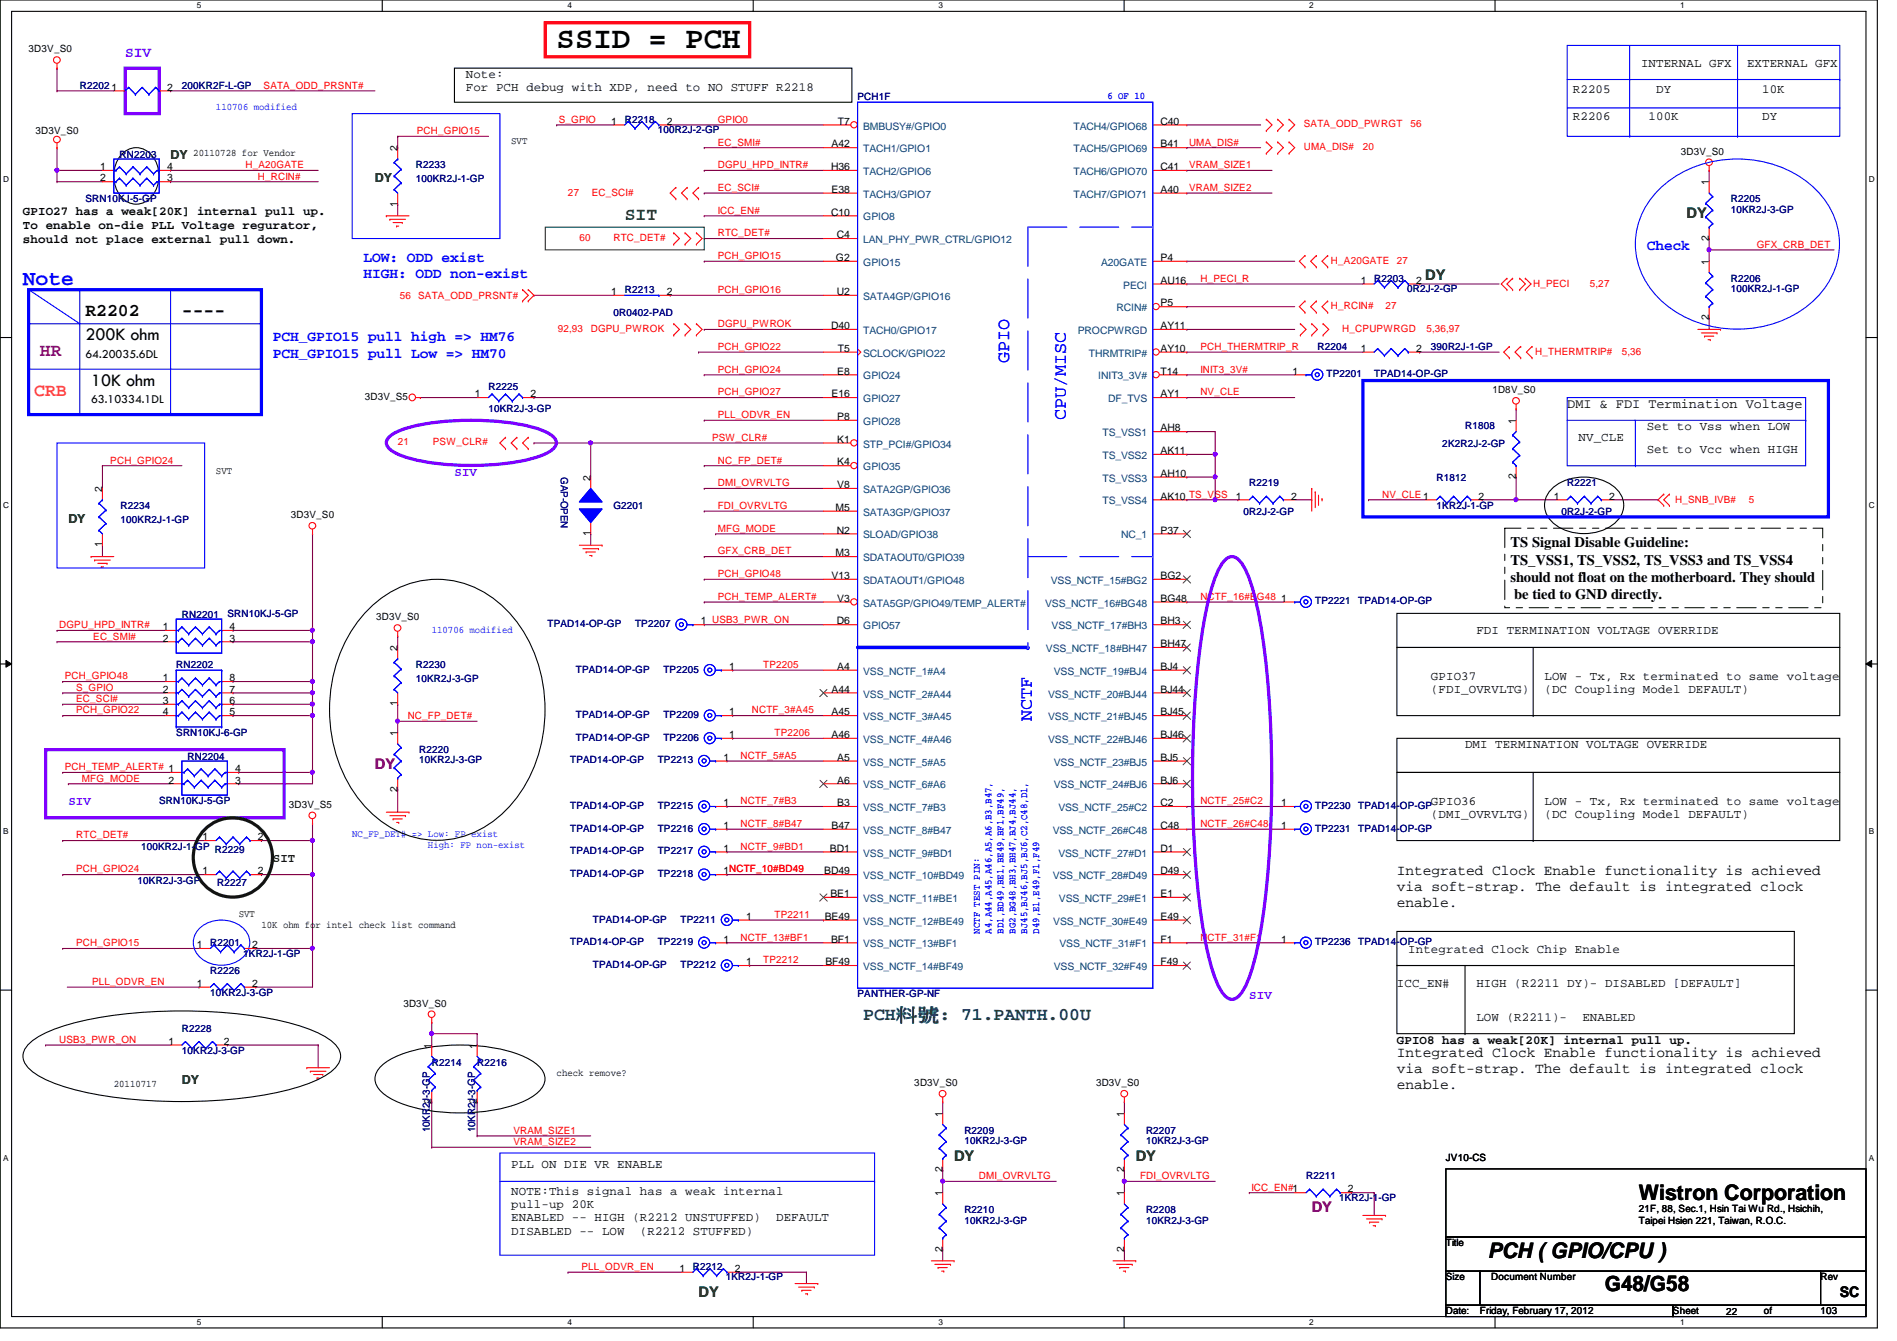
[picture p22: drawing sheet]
<svg xmlns="http://www.w3.org/2000/svg" width="297mm" height="210mm" viewBox="0 0 297 210" stroke-linecap="round" stroke-linejoin="round" font-family="sans-serif">
<defs><g id="words">
<text font-size="4.8" x="87.2" y="7.6">SSID = PCH</text>
<text font-size="3.3" fill="#00f" x="3.6" y="44.5">Note</text>
<g font-size="3.3">
<text x="256.6" y="187.9">Wistron Corporation</text>
<text x="233" y="196.8">PCH ( GPIO/CPU )</text>
<text x="251.3" y="202.1">G48/G58</text>
</g>
<text font-size="2.8" fill="#008000" x="97.8" y="34.4">SIT</text>
<g font-size="2.8">
<text x="13.4" y="49.5">R2202</text>
<text x="13.4" y="53.3">200K ohm</text>
<text x="28.5" y="49.5">----</text>
<text x="14.3" y="60.4">10K ohm</text>
</g>
<text font-size="2.8" fill="#800080" x="6.3" y="55.7">HR</text>
<g font-size="2.8" fill="#00f">
<text x="158" y="56.9" transform="rotate(-90 158 56.9)">GPIO</text>
<text x="166.9" y="65.8" transform="rotate(-90 166.9 65.8)">CPU/MISC</text>
<text x="161.6" y="112.9" transform="rotate(-90 161.6 112.9)">NCTF</text>
</g>
<text font-size="2.8" fill="#ff8000" x="5.4" y="61.9">CRB</text>
<text font-size="2.8" fill="#004040" x="135.2" y="159.7">PCH鎖料: 71.PANTH.00U</text>
<text font-size="2.3" fill="#8000ff" x="19.6" y="9">SIV</text>
<g font-size="2.3" fill="#008000">
<text x="264.1" y="34.1">DY</text>
<text x="223.2" y="43.9">DY</text>
<text x="149.4" y="181.7">DY</text>
<text x="177.8" y="181.7">DY</text>
<text x="109.4" y="203">DY</text>
</g>
<g font-size="2.3" fill="#00f">
<text x="56.9" y="41">LOW: ODD exist</text>
<text x="257.8" y="39.2">Check</text>
<text x="56.9" y="43.5">HIGH: ODD non-exist</text>
<text x="42.7" y="53.4">PCH_GPIO15 pull high =&gt; HM76</text>
<text x="42.7" y="56">PCH_GPIO15 pull Low =&gt; HM70</text>
</g>
<g font-size="2.3">
<text x="236.5" y="85.7">TS Signal Disable Guideline:</text>
<text x="236.5" y="88.4">TS_VSS1, TS_VSS2, TS_VSS3 and TS_VSS4</text>
<text x="236.5" y="91.1">should not float on the motherboard. They should</text>
<text x="237.1" y="93.8">be tied to GND directly.</text>
<text x="218.7" y="137">Integrated Clock Enable functionality is achieved</text>
<text x="218.7" y="139.5">via soft-strap. The default is integrated clock</text>
<text x="218.7" y="142">enable.</text>
<text x="218.7" y="165.4">Integrated Clock Enable functionality is achieved</text>
<text x="218.7" y="167.9">via soft-strap. The default is integrated clock</text>
<text x="218.7" y="170.4">enable.</text>
<text x="288.1" y="203">SC</text>
</g>
<g font-size="2.3" fill="#800080">
<text x="58.7" y="120.4">DY</text>
<text x="205.4" y="189.7">DY</text>
</g>
<text font-size="2.1" x="245.4" y="63.9">DMI &amp; FDI Termination Voltage</text>
<g font-size="1.9">
<text x="257" y="10.4">INTERNAL GFX</text>
<text x="273.6" y="10.4">EXTERNAL GFX</text>
<text x="72.9" y="12.2">Note:</text>
<text x="72.9" y="14.3">For PCH debug with XDP, need to NO STUFF R2218</text>
<text x="246.3" y="14.6">R2205</text>
<text x="259.3" y="14.6">DY</text>
<text x="275.9" y="14.6">10K</text>
<text x="246.3" y="18.7">R2206</text>
<text x="258.1" y="18.7">100K</text>
<text x="275.9" y="18.7">DY</text>
<text x="3.6" y="33.6">GPIO27 has a weak[20K] internal pull up.</text>
<text x="3.6" y="35.8">To enable on-die PLL Voltage regurator,</text>
<text x="3.6" y="38">should not place external pull down.</text>
<text x="13.4" y="56">64.20035.6DL</text>
<text x="14.3" y="63.1">63.10334.1DL</text>
<text x="247.2" y="69.1">NV_CLE</text>
<text x="257.8" y="67.3">Set to Vss when LOW</text>
<text x="257.8" y="70.9">Set to Vcc when HIGH</text>
<text x="231.2" y="99.3">FDI TERMINATION VOLTAGE OVERRIDE</text>
<text x="224.1" y="106.4">GPIO37</text>
<text x="241.8" y="106.4">LOW - Tx, Rx terminated to same voltage</text>
<text x="224.1" y="108.5">(FDI_OVRVLTG)</text>
<text x="241.8" y="108.5">(DC Coupling Model DEFAULT)</text>
<text x="229.4" y="117.1">DMI TERMINATION VOLTAGE OVERRIDE</text>
<text x="224.1" y="126">GPIO36</text>
<text x="241.8" y="126">LOW - Tx, Rx terminated to same voltage</text>
<text x="224.1" y="128.1">(DMI_OVRVLTG)</text>
<text x="241.8" y="128.1">(DC Coupling Model DEFAULT)</text>
<text x="220.5" y="149.1">Integrated Clock Chip Enable</text>
<text x="218.7" y="154.4">ICC_EN#</text>
<text x="231.2" y="154.4">HIGH (R2211 DY)- DISABLED [DEFAULT]</text>
<text x="231.2" y="159.8">LOW (R2211)-</text>
<text x="247.8" y="159.8">ENABLED</text>
<text x="218.7" y="163.4">GPIO8 has a weak[20K] internal pull up.</text>
<text x="80" y="182.9">PLL ON DIE VR ENABLE</text>
<text x="80" y="187">NOTE:This signal has a weak internal</text>
<text x="80" y="189.1">pull-up 20K</text>
<text x="80" y="191.2">ENABLED -- HIGH (R2212 UNSTUFFED)</text>
<text x="121.5" y="191.2">DEFAULT</text>
<text x="80" y="193.3">DISABLED -- LOW</text>
<text x="100.2" y="193.3">(R2212 STUFFED)</text>
</g>
<g font-size="1.9" fill="#008000">
<text x="26.7" y="24.9">DY</text>
<text x="58.7" y="28.5">DY</text>
<text x="10.7" y="81.8">DY</text>
<text x="28.5" y="169.7">DY</text>
</g>
<g font-size="1.9" fill="#8000ff">
<text x="71.2" y="74.5">SIV</text>
<text x="10.7" y="126.1">SIV</text>
<text x="195.6" y="156.3">SIV</text>
</g>
<text font-size="1.9" fill="#004000" x="42.7" y="135">SIT</text>
<g font-size="1.6">
<text x="4.5" y="8.2">3D3V_S0</text>
<text x="17.5" y="14.2">1</text>
<text x="26.2" y="14.2">2</text>
<text x="5.5" y="21">3D3V_S0</text>
<text x="62.2" y="23.7" transform="rotate(-90 62.2 23.7)">2</text>
<text x="80" y="22.6">SVT</text>
<text x="95.7" y="19.5">1</text>
<text x="104.4" y="19.5">2</text>
<text x="130.2" y="23.1">A42</text>
<text x="131.2" y="19.5">T7</text>
<text x="181.7" y="19.5">C40</text>
<text x="181.7" y="23.1">B41</text>
<text x="15.7" y="26.6">1</text>
<text x="15.7" y="28.4">2</text>
<text x="26.2" y="28.4">3</text>
<text x="26.2" y="26.6">4</text>
<text x="30.3" y="24.3">20110728 for Vendor</text>
<text x="130.1" y="26.6">H36</text>
<text x="181.7" y="26.6">C41</text>
<text x="263.2" y="24.2">3D3V_S0</text>
<text x="267.6" y="29" transform="rotate(-90 267.6 29)">1</text>
<text x="62.2" y="32.3" transform="rotate(-90 62.2 32.3)">1</text>
<text x="130.1" y="33.7">C10</text>
<text x="130.2" y="30.2">E38</text>
<text x="181.7" y="30.2">A40</text>
<text x="130.9" y="40.9">G2</text>
<text x="131" y="37.3">C4</text>
<text x="181.7" y="40.9">P4</text>
<text x="267.6" y="41.4" transform="rotate(-90 267.6 41.4)">1</text>
<text x="267.6" y="37.7" transform="rotate(-90 267.6 37.7)">2</text>
<text x="95.7" y="46.2">1</text>
<text x="104.4" y="46.2">2</text>
<text x="131" y="46.2">U2</text>
<text x="181.7" y="48">P5</text>
<text x="181.7" y="44.4">AU16</text>
<text x="213.1" y="44.4">1</text>
<text x="221.7" y="44.4">2</text>
<text x="130.1" y="51.5">D40</text>
<text x="181.7" y="51.5">AY11</text>
<text x="267.6" y="50.1" transform="rotate(-90 267.6 50.1)">2</text>
<text x="131.1" y="58.6">E8</text>
<text x="131.2" y="55.1">T5</text>
<text x="181.7" y="55.1">AY10</text>
<text x="181.7" y="58.6">T14</text>
<text x="202.4" y="58.6">1</text>
<text x="213.1" y="55.1">1</text>
<text x="221.7" y="55.1">2</text>
<text x="57.1" y="62.6">3D3V_S5</text>
<text x="74.4" y="62.2">1</text>
<text x="83.1" y="62.2">2</text>
<text x="130.2" y="62.2">E16</text>
<text x="131.1" y="65.7">P8</text>
<text x="181.7" y="62.2">AY1</text>
<text x="233.7" y="61.6">1D8V_S0</text>
<text x="131.1" y="69.3">K1</text>
<text x="181.7" y="71.1">AK11</text>
<text x="181.7" y="67.5">AH8</text>
<text x="237.4" y="66.3" transform="rotate(-90 237.4 66.3)">1</text>
<text x="16" y="77" transform="rotate(-90 16 77)">2</text>
<text x="33.8" y="74.1">SVT</text>
<text x="92.5" y="75.2" transform="rotate(-90 92.5 75.2)">2</text>
<text x="131.1" y="76.4">V8</text>
<text x="131.1" y="72.9">K4</text>
<text x="181.7" y="74.6">AH10</text>
<text x="237.4" y="75" transform="rotate(-90 237.4 75)">2</text>
<text x="45.5" y="81.1">3D3V_S0</text>
<text x="92.5" y="83.9" transform="rotate(-90 92.5 83.9)">1</text>
<text x="130.8" y="80">M5</text>
<text x="131" y="83.5">N2</text>
<text x="181.7" y="78.2">AK10 TS_VSS</text>
<text x="181.7" y="83.5">P37</text>
<text x="193.5" y="78.2">1</text>
<text x="202.2" y="78.2">2</text>
<text x="231.5" y="78.2">2</text>
<text x="243.3" y="78.2">1</text>
<text x="252" y="78.2">2</text>
<text x="16" y="85.7" transform="rotate(-90 16 85.7)">1</text>
<text x="130.8" y="87.1">M3</text>
<text x="130.2" y="90.6">V13</text>
<text x="131.1" y="94.2">V3</text>
<text x="181.7" y="90.6">BG2</text>
<text x="181.7" y="94.2">BG48</text>
<text x="200.6" y="94.2">1</text>
<text x="25.5" y="98.6">1</text>
<text x="25.5" y="100.4">2</text>
<text x="35.9" y="100.4">3</text>
<text x="35.9" y="98.6">4</text>
<text x="58.9" y="97.1">3D3V_S0</text>
<text x="62.2" y="101.9" transform="rotate(-90 62.2 101.9)">2</text>
<text x="109.7" y="97.7">1 USB3_PWR_ON</text>
<text x="131" y="97.7">D6</text>
<text x="181.7" y="97.7">BH3</text>
<text x="181.7" y="101.3">BH47</text>
<text x="25.5" y="106.6">1</text>
<text x="35.9" y="106.6">8</text>
<text x="114.2" y="104.9">1</text>
<text x="131.1" y="104.9">A4</text>
<text x="181.7" y="104.9">BJ4</text>
<text x="25.5" y="108.4">2</text>
<text x="25.5" y="110.2">3</text>
<text x="25.5" y="112">4</text>
<text x="35.9" y="112">5</text>
<text x="35.9" y="110.2">6</text>
<text x="35.9" y="108.4">7</text>
<text x="62.2" y="110.6" transform="rotate(-90 62.2 110.6)">1</text>
<text x="114.2" y="112">1</text>
<text x="130.2" y="108.4">A44</text>
<text x="130.2" y="112">A45</text>
<text x="181.7" y="108.4">BJ44</text>
<text x="181.7" y="112">BJ45</text>
<text x="62.2" y="115.2" transform="rotate(-90 62.2 115.2)">1</text>
<text x="113.3" y="119.1">1</text>
<text x="114.2" y="115.5">1</text>
<text x="130.2" y="115.5">A46</text>
<text x="131.1" y="119.1">A5</text>
<text x="181.7" y="115.5">BJ46</text>
<text x="181.7" y="119.1">BJ5</text>
<text x="26.4" y="122.6">2</text>
<text x="36.8" y="122.6">3</text>
<text x="36.8" y="120.9">4</text>
<text x="62.2" y="123.9" transform="rotate(-90 62.2 123.9)">2</text>
<text x="131.1" y="122.6">A6</text>
<text x="181.7" y="122.6">BJ6</text>
<text x="31.7" y="131.5">1</text>
<text x="40.4" y="131.5">2</text>
<text x="45.2" y="126.4">3D3V_S5</text>
<text x="113.3" y="126.2">1</text>
<text x="113.3" y="129.8">1</text>
<text x="130.2" y="129.8">B47</text>
<text x="131.1" y="126.2">B3</text>
<text x="181.7" y="126.2">C2</text>
<text x="181.7" y="129.8">C48</text>
<text x="200.6" y="129.8">1</text>
<text x="200.6" y="126.2">1</text>
<text x="31.7" y="136.9">1</text>
<text x="40.4" y="136.9">2</text>
<text x="113.3" y="133.3">1</text>
<text x="113.3" y="136.9">1NCTF_10#BD49</text>
<text x="129.1" y="136.9">BD49</text>
<text x="130" y="133.3">BD1</text>
<text x="181.7" y="133.3">D1</text>
<text x="181.7" y="136.9">D49</text>
<text x="37.4" y="143.5">SVT</text>
<text x="116.8" y="144">1</text>
<text x="129.2" y="144">BE49</text>
<text x="130" y="140.4">BE1</text>
<text x="181.7" y="140.4">E1</text>
<text x="181.7" y="144">E49</text>
<text x="30.8" y="148.4">1</text>
<text x="39.5" y="148.4">2</text>
<text x="40.9" y="145.2">10K ohm for intel check list command</text>
<text x="113.3" y="147.5">1</text>
<text x="130.1" y="147.5">BF1</text>
<text x="181.7" y="147.5">F1</text>
<text x="200.6" y="147.5">1</text>
<text x="30.8" y="154.5">1</text>
<text x="39.5" y="154.5">2</text>
<text x="116.8" y="151.1">1</text>
<text x="129.2" y="151.1">BF49</text>
<text x="181.7" y="151.1">F49</text>
<text x="63.2" y="157.6">3D3V_S0</text>
<text x="26.4" y="163.5">1</text>
<text x="35" y="163.5">2</text>
<text x="67.6" y="164.1" transform="rotate(-90 67.6 164.1)">1</text>
<text x="74.7" y="164.1" transform="rotate(-90 74.7 164.1)">1</text>
<text x="17.8" y="170.1">20110717</text>
<text x="67.6" y="172.8" transform="rotate(-90 67.6 172.8)">2</text>
<text x="74.7" y="172.8" transform="rotate(-90 74.7 172.8)">2</text>
<text x="87.2" y="168.4">check remove?</text>
<text x="143.2" y="170">3D3V_S0</text>
<text x="171.6" y="170">3D3V_S0</text>
<text x="147.6" y="174.8" transform="rotate(-90 147.6 174.8)">1</text>
<text x="176" y="174.8" transform="rotate(-90 176 174.8)">1</text>
<text x="147.6" y="183.5" transform="rotate(-90 147.6 183.5)">2</text>
<text x="176" y="183.5" transform="rotate(-90 176 183.5)">2</text>
<text x="226.4" y="181.7">JV10-CS</text>
<text x="147.6" y="187.2" transform="rotate(-90 147.6 187.2)">1</text>
<text x="176" y="187.2" transform="rotate(-90 176 187.2)">1</text>
<text x="211.1" y="186.6">2</text>
<text x="256.6" y="189.7">21F, 88, Sec.1, Hsin Tai Wu Rd., Hsichih,</text>
<text x="256.6" y="191.6">Taipei Hsien 221, Taiwan, R.O.C.</text>
<text x="147.6" y="195.9" transform="rotate(-90 147.6 195.9)">2</text>
<text x="176" y="195.9" transform="rotate(-90 176 195.9)">2</text>
<text x="226.4" y="195.1">Title</text>
<text x="106.4" y="199.1">1</text>
<text x="115.1" y="199.1">2</text>
<text x="226.4" y="200.4">Size</text>
<text x="233.5" y="200.4">Document Number</text>
<text x="285.1" y="200.4">Rev</text>
<text x="226.4" y="205.7">Date:</text>
<text x="231.7" y="205.7">Friday, February 17, 2012</text>
<text x="262" y="205.7">Sheet</text>
<text x="270.3" y="205.9">22</text>
<text x="276.2" y="205.7">of</text>
<text x="285.1" y="205.7">103</text>
</g>
<g font-size="1.6" fill="#000080">
<text x="12.5" y="13.9">R2202</text>
<text x="28.5" y="13.9">200KR2F-L-GP</text>
<text x="134.3" y="15.7">PCH1F</text>
<text x="97.8" y="19.2">R2218</text>
<text x="103" y="20.8">100R2J-2-GP</text>
<text x="18.7" y="24.7">RN2203</text>
<text x="65.1" y="26.3">R2233</text>
<text x="65.1" y="28.4">100KR2J-1-GP</text>
<text x="13.4" y="31.7">SRN10KJ-5-GP</text>
<text x="271" y="31.7">R2205</text>
<text x="271" y="33.3">10KR2J-3-GP</text>
<text x="97.8" y="45.9">R2213</text>
<text x="215.2" y="44.1">R2203</text>
<text x="220.3" y="45.7">0R2J-2-GP</text>
<text x="271" y="44.1">R2206</text>
<text x="271" y="45.7">100KR2J-1-GP</text>
<text x="96.1" y="49.4">0R0402-PAD</text>
<text x="206.3" y="54.8">R2204</text>
<text x="207.7" y="59.1">TP2201</text>
<text x="215.2" y="59.1">TPAD14-OP-GP</text>
<text x="224.1" y="54.8">390R2J-1-GP</text>
<text x="76.5" y="61">R2225</text>
<text x="76.5" y="64.6">10KR2J-3-GP</text>
<text x="225.8" y="69.9">2K2R2J-2-GP</text>
<text x="229.4" y="67.2">R1808</text>
<text x="87.8" y="74.7" transform="rotate(90 87.8 74.7)">GAP-OPEN</text>
<text x="195.6" y="76.1">R2219</text>
<text x="225" y="75.2">R1812</text>
<text x="245.4" y="76.1">R2221</text>
<text x="18.9" y="79.7">R2234</text>
<text x="18.9" y="81.8">100KR2J-1-GP</text>
<text x="96.1" y="79.7">G2201</text>
<text x="194.7" y="80.6">0R2J-2-GP</text>
<text x="225" y="79.7">1KR2J-1-GP</text>
<text x="244.5" y="80.6">0R2J-2-GP</text>
<text x="205.9" y="94.6">TP2221</text>
<text x="212.7" y="94.6">TPAD14-OP-GP</text>
<text x="28.5" y="96.7">RN2201</text>
<text x="35.6" y="96.6">SRN10KJ-5-GP</text>
<text x="85.7" y="98.2">TPAD14-OP-GP</text>
<text x="99.4" y="98.2">TP2207</text>
<text x="27.6" y="104.6">RN2202</text>
<text x="65.1" y="104.6">R2230</text>
<text x="65.1" y="106.7">10KR2J-3-GP</text>
<text x="90.2" y="105.3">TPAD14-OP-GP</text>
<text x="103.9" y="105.3">TP2205</text>
<text x="90.2" y="112.4">TPAD14-OP-GP</text>
<text x="103.9" y="112.4">TP2209</text>
<text x="27.6" y="115.2">SRN10KJ-6-GP</text>
<text x="29.4" y="119">RN2204</text>
<text x="65.7" y="117.9">R2220</text>
<text x="65.7" y="119.5">10KR2J-3-GP</text>
<text x="89.3" y="119.5">TPAD14-OP-GP</text>
<text x="90.2" y="116">TPAD14-OP-GP</text>
<text x="103" y="119.5">TP2213</text>
<text x="103.9" y="116">TP2206</text>
<text x="24.9" y="125.9">SRN10KJ-5-GP</text>
<text x="89.3" y="126.6">TPAD14-OP-GP</text>
<text x="89.3" y="130.2">TPAD14-OP-GP</text>
<text x="103" y="126.6">TP2215</text>
<text x="103" y="130.2">TP2216</text>
<text x="205.9" y="130.2">TP2231</text>
<text x="205.9" y="126.6">TP2230</text>
<text x="212.7" y="130.2">TPAD14-OP-GP</text>
<text x="212.7" y="126.6">TPAD14-OP-GP</text>
<text x="22.1" y="133">100KR2J-1-GP</text>
<text x="33.7" y="133.6">R2229</text>
<text x="89.3" y="133.7">TPAD14-OP-GP</text>
<text x="89.3" y="137.3">TPAD14-OP-GP</text>
<text x="103" y="133.7">TP2217</text>
<text x="103" y="137.3">TP2218</text>
<text x="21.5" y="138.3">10KR2J-3-GP</text>
<text x="34" y="138.7">R2227</text>
<text x="32.9" y="148.1">R2201</text>
<text x="38.1" y="149.7">1KR2J-1-GP</text>
<text x="89.3" y="148">TPAD14-OP-GP</text>
<text x="92.8" y="144.4">TPAD14-OP-GP</text>
<text x="103" y="148">TP2219</text>
<text x="106.5" y="144.4">TP2211</text>
<text x="205.9" y="148">TP2236</text>
<text x="212.7" y="148">TPAD14-OP-GP</text>
<text x="32.9" y="152.4">R2226</text>
<text x="32.9" y="156">10KR2J-3-GP</text>
<text x="92.8" y="151.5">TPAD14-OP-GP</text>
<text x="106.5" y="151.5">TP2212</text>
<text x="28.5" y="161.5">R2228</text>
<text x="134.3" y="156.1">PANTHER-GP-NF</text>
<text x="28.5" y="165">10KR2J-3-GP</text>
<text x="67.6" y="166.8">R2214</text>
<text x="74.7" y="166.8">R2216</text>
<text x="67.3" y="177.2" transform="rotate(-90 67.3 177.2)">10KR2J-3-GP</text>
<text x="74.4" y="177.2" transform="rotate(-90 74.4 177.2)">10KR2J-3-GP</text>
<text x="151" y="177.5">R2209</text>
<text x="151" y="179.1">10KR2J-3-GP</text>
<text x="179.4" y="177.5">R2207</text>
<text x="179.4" y="179.1">10KR2J-3-GP</text>
<text x="204.5" y="184.6">R2211</text>
<text x="151" y="189.9">R2210</text>
<text x="151" y="191.5">10KR2J-3-GP</text>
<text x="179.4" y="189.9">R2208</text>
<text x="179.4" y="191.5">10KR2J-3-GP</text>
<text x="209.7" y="188">1KR2J-1-GP</text>
<text x="108.5" y="198.8">R2212</text>
<text x="113.7" y="200.4">1KR2J-1-GP</text>
</g>
<g font-size="1.6" fill="#00f">
<text x="33.8" y="17.2">110706 modified</text>
<text x="173.4" y="15.5">6 OF 10</text>
<text x="67.6" y="99">110706 modified</text>
<text x="55.2" y="131">NC_FP_DET# =&gt; Low: FP exist</text>
<text x="67" y="132.7">High: FP non-exist</text>
<text x="153.4" y="146.1" transform="rotate(-90 153.4 146.1)">NCTF TEST PIN:</text>
<text x="155.3" y="146.1" transform="rotate(-90 155.3 146.1)">A4,A44,A45,A46,A5,A6,B3,B47,</text>
<text x="157.1" y="146.1" transform="rotate(-90 157.1 146.1)">BD1,BD49,BE1,BE49,BF1,BF49,</text>
<text x="159" y="146.1" transform="rotate(-90 159 146.1)">BG2,BG48,BH3,BH47,BJ4,BJ44,</text>
<text x="160.9" y="146.1" transform="rotate(-90 160.9 146.1)">BJ45,BJ46,BJ5,BJ6,C2,C48,D1,</text>
<text x="162.7" y="146.1" transform="rotate(-90 162.7 146.1)">D49,E1,E49,F1,F49</text>
</g>
<g font-size="1.6" fill="#f00">
<text x="41.3" y="13.9">SATA_ODD_PRSNT#</text>
<text x="65.3" y="21">PCH_GPIO15</text>
<text x="87.5" y="19.2">S_GPIO</text>
<text x="112.4" y="19.2">GPIO0</text>
<text x="112.4" y="22.8">EC_SMI#</text>
<text x="186.2" y="22.8">UMA_DIS#</text>
<text x="204.2" y="23.5">UMA_DIS#</text>
<text x="204.2" y="19.9">SATA_ODD_PWRGT</text>
<text x="213.4" y="23.5">20</text>
<text x="220.8" y="19.9">56</text>
<text x="38.4" y="26.3">H_A20GATE</text>
<text x="40.4" y="28.1">H_RCIN#</text>
<text x="112.4" y="26.3">DGPU_HPD_INTR#</text>
<text x="112.4" y="29.9">EC_SCI#</text>
<text x="186.2" y="26.3">VRAM_SIZE1</text>
<text x="186.2" y="29.9">VRAM_SIZE2</text>
<text x="88.9" y="30.6">27</text>
<text x="92.7" y="30.6">EC_SCI#</text>
<text x="112.4" y="33.4">ICC_EN#</text>
<text x="90.7" y="37.7">60</text>
<text x="96.1" y="37.7">RTC_DET#</text>
<text x="112.4" y="37">RTC_DET#</text>
<text x="112.4" y="40.6">PCH_GPIO15</text>
<text x="208.4" y="41.3">H_A20GATE</text>
<text x="218.7" y="41.3">27</text>
<text x="275.1" y="38.8">GFX_CRB_DET</text>
<text x="62.6" y="46.8">56</text>
<text x="65.5" y="46.8">SATA_ODD_PRSNT#</text>
<text x="112.4" y="45.9">PCH_GPIO16</text>
<text x="188" y="44.1">H_PECI_R</text>
<text x="240.1" y="45">H_PECI</text>
<text x="249" y="45">5,27</text>
<text x="87.3" y="51.9">92,93</text>
<text x="92.5" y="51.9">DGPU_PWROK</text>
<text x="112.4" y="51.2">DGPU_PWROK</text>
<text x="208.4" y="48.4">H_RCIN#</text>
<text x="210.2" y="51.9">H_CPUPWRGD</text>
<text x="217" y="48.4">27</text>
<text x="223.3" y="51.9">5,36,97</text>
<text x="112.4" y="54.8">PCH_GPIO22</text>
<text x="112.4" y="58.3">PCH_GPIO24</text>
<text x="188" y="54.8">PCH_THERMTRIP_R</text>
<text x="188" y="58.3">INIT3_3V#</text>
<text x="240.4" y="55.5">H_THERMTRIP#</text>
<text x="254" y="55.5">5,36</text>
<text x="112.4" y="65.4">PLL_ODVR_EN</text>
<text x="112.4" y="61.9">PCH_GPIO27</text>
<text x="188" y="61.9">NV_CLE</text>
<text x="62.3" y="69.7">21</text>
<text x="67.8" y="69.7">PSW_CLR#</text>
<text x="111.5" y="69">PSW_CLR#</text>
<text x="17.3" y="72.6">PCH_GPIO24</text>
<text x="112.4" y="76.1">DMI_OVRVLTG</text>
<text x="112.4" y="72.6">NC_FP_DET#</text>
<text x="216.4" y="77.9">NV_CLE 1</text>
<text x="112.4" y="83.2">MFG_MODE</text>
<text x="112.4" y="79.7">FDI_OVRVLTG</text>
<text x="262.3" y="78.8">H_SNB_IVB#</text>
<text x="273.9" y="78.8">5</text>
<text x="112.4" y="86.8">GFX_CRB_DET</text>
<text x="112.4" y="93.9">PCH_TEMP_ALERT#</text>
<text x="112.4" y="90.3">PCH_GPIO48</text>
<text x="188" y="93.9">NCTF_16#BG48</text>
<text x="9.3" y="98.3">DGPU_HPD_INTR#</text>
<text x="14.6" y="100.1">EC_SMI#</text>
<text x="10.2" y="106.3">PCH_GPIO48</text>
<text x="119.5" y="104.6">TP2205</text>
<text x="11.9" y="108.1">S_GPIO</text>
<text x="11.9" y="109.9">EC_SCI#</text>
<text x="11.9" y="111.7">PCH_GPIO22</text>
<text x="63.8" y="112.6">NC_FP_DET#</text>
<text x="117.7" y="111.7">NCTF_3#A45</text>
<text x="115.9" y="118.8">NCTF_5#A5</text>
<text x="121.3" y="115.2">TP2206</text>
<text x="10.2" y="120.6">PCH_TEMP_ALERT# 1</text>
<text x="12.8" y="122.3">MFG_MODE</text>
<text x="115.9" y="125.9">NCTF_7#B3</text>
<text x="188" y="125.9">NCTF_25#C2</text>
<text x="11.9" y="131.2">RTC_DET#</text>
<text x="115.9" y="129.5">NCTF_8#B47</text>
<text x="188" y="129.5">NCTF_26#C48</text>
<text x="11.9" y="136.6">PCH_GPIO24</text>
<text x="115.9" y="133">NCTF_9#BD1</text>
<text x="121.3" y="143.7">TP2211</text>
<text x="11.9" y="148.1">PCH_GPIO15</text>
<text x="115.9" y="147.2">NCTF_13#BF1</text>
<text x="188" y="147.2">NCTF_31#F1</text>
<text x="14.4" y="154.2">PLL_ODVR_EN</text>
<text x="119.5" y="150.8">TP2212</text>
<text x="9.3" y="163.2">USB3_PWR_ON</text>
<text x="80.4" y="177.5">VRAM_SIZE1</text>
<text x="80.4" y="179.2">VRAM_SIZE2</text>
<text x="153.3" y="184.6">DMI_OVRVLTG</text>
<text x="178.5" y="184.6">FDI_OVRVLTG</text>
<text x="196" y="186.4">ICC_EN#1</text>
<text x="91.1" y="198.8">PLL_ODVR_EN</text>
</g>
<g font-size="1.6" fill="#004080">
<text x="135.2" y="20.3">BMBUSY#/GPIO0</text>
<text x="135.2" y="23.8">TACH1/GPIO1</text>
<text x="168.1" y="20.3">TACH4/GPIO68</text>
<text x="168.1" y="23.8">TACH5/GPIO69</text>
<text x="135.2" y="27.4">TACH2/GPIO6</text>
<text x="168.1" y="27.4">TACH6/GPIO70</text>
<text x="135.2" y="30.9">TACH3/GPIO7</text>
<text x="135.2" y="34.5">GPIO8</text>
<text x="168.1" y="30.9">TACH7/GPIO71</text>
<text x="135.2" y="38.1">LAN_PHY_PWR_CTRL/GPIO12</text>
<text x="135.2" y="41.6">GPIO15</text>
<text x="172.4" y="41.6">A20GATE</text>
<text x="135.2" y="46.9">SATA4GP/GPIO16</text>
<text x="175.9" y="45.2">PECI</text>
<text x="135.2" y="52.3">TACH0/GPIO17</text>
<text x="168.8" y="52.3">PROCPWRGD</text>
<text x="174.8" y="48.7">RCIN#</text>
<text x="135.2" y="59.4">GPIO24</text>
<text x="135.2" y="55.8">SCLOCK/GPIO22</text>
<text x="170.5" y="55.8">THRMTRIP#</text>
<text x="172" y="59.4">INIT3_3V#</text>
<text x="135.2" y="62.9">GPIO27</text>
<text x="173.5" y="62.9">DF_TVS</text>
<text x="135.2" y="66.5">GPIO28</text>
<text x="135.2" y="70.1">STP_PCI#/GPIO34</text>
<text x="172.6" y="71.8">TS_VSS2</text>
<text x="172.6" y="68.3">TS_VSS1</text>
<text x="135.2" y="77.2">SATA2GP/GPIO36</text>
<text x="135.2" y="73.6">GPIO35</text>
<text x="172.6" y="75.4">TS_VSS3</text>
<text x="135.2" y="80.7">SATA3GP/GPIO37</text>
<text x="172.6" y="79">TS_VSS4</text>
<text x="135.2" y="84.3">SLOAD/GPIO38</text>
<text x="135.2" y="87.8">SDATAOUT0/GPIO39</text>
<text x="175.6" y="84.3">NC_1</text>
<text x="135.2" y="95">SATA5GP/GPIO49/TEMP_ALERT#</text>
<text x="135.2" y="91.4">SDATAOUT1/GPIO48</text>
<text x="163.7" y="95">VSS_NCTF_16#BG48</text>
<text x="164.5" y="91.4">VSS_NCTF_15#BG2</text>
<text x="135.2" y="98.5">GPIO57</text>
<text x="164.7" y="98.5">VSS_NCTF_17#BH3</text>
<text x="135.2" y="105.6">VSS_NCTF_1#A4</text>
<text x="163.8" y="102.1">VSS_NCTF_18#BH47</text>
<text x="165" y="105.6">VSS_NCTF_19#BJ4</text>
<text x="135.2" y="109.2">VSS_NCTF_2#A44</text>
<text x="135.2" y="112.7">VSS_NCTF_3#A45</text>
<text x="164.1" y="109.2">VSS_NCTF_20#BJ44</text>
<text x="164.1" y="112.7">VSS_NCTF_21#BJ45</text>
<text x="135.2" y="116.3">VSS_NCTF_4#A46</text>
<text x="135.2" y="119.8">VSS_NCTF_5#A5</text>
<text x="164.1" y="116.3">VSS_NCTF_22#BJ46</text>
<text x="165" y="119.8">VSS_NCTF_23#BJ5</text>
<text x="135.2" y="123.4">VSS_NCTF_6#A6</text>
<text x="165" y="123.4">VSS_NCTF_24#BJ6</text>
<text x="135.2" y="127">VSS_NCTF_7#B3</text>
<text x="135.2" y="130.5">VSS_NCTF_8#B47</text>
<text x="164.8" y="130.5">VSS_NCTF_26#C48</text>
<text x="165.7" y="127">VSS_NCTF_25#C2</text>
<text x="135.2" y="134.1">VSS_NCTF_9#BD1</text>
<text x="135.2" y="137.6">VSS_NCTF_10#BD49</text>
<text x="164.8" y="137.6">VSS_NCTF_28#D49</text>
<text x="165.7" y="134.1">VSS_NCTF_27#D1</text>
<text x="135.2" y="141.2">VSS_NCTF_11#BE1</text>
<text x="165.8" y="141.2">VSS_NCTF_29#E1</text>
<text x="135.2" y="144.7">VSS_NCTF_12#BE49</text>
<text x="135.2" y="148.3">VSS_NCTF_13#BF1</text>
<text x="164.9" y="144.7">VSS_NCTF_30#E49</text>
<text x="165.9" y="148.3">VSS_NCTF_31#F1</text>
<text x="135.2" y="151.8">VSS_NCTF_14#BF49</text>
<text x="165" y="151.8">VSS_NCTF_32#F49</text>
</g>
<g font-size="1.3">
<text x="30.8" y="1.3">5</text>
<text x="88.9" y="1.3">4</text>
<text x="146.9" y="1.3">3</text>
<text x="205" y="1.3">2</text>
<text x="263.1" y="1.3">1</text>
<text x=".5" y="28.4">D</text>
<text x="292.6" y="28.4">D</text>
<text x=".5" y="79.5">C</text>
<text x="292.6" y="79.5">C</text>
<text x=".5" y="130.6">B</text>
<text x="292.6" y="130.6">B</text>
<text x=".5" y="181.7">A</text>
<text x="292.6" y="181.7">A</text>
<text x="30.8" y="207.4">5</text>
<text x="88.9" y="207.4">4</text>
<text x="146.9" y="207.4">3</text>
<text x="205" y="207.4">2</text>
<text x="263.1" y="207.4">1</text>
</g>
</g></defs>
<path d="M0 0h294v207.9h-294zM1.8 1.8h290.4v204.3h-290.4z" fill="none" stroke="#000" stroke-width=".17"/>
<g fill="#fff">
<path d="M30.8 .2h.7v1.4h-.7z"/>
<path d="M30.8 206.2h.7v1.4h-.7z"/>
</g>
<path d="M59.9 0v1.8M59.9 206.1v1.8" fill="none" stroke="#000" stroke-width=".17"/>
<g fill="#fff">
<path d="M88.9 .2h.6v1.4h-.6z"/>
<path d="M88.9 206.2h.6v1.4h-.6z"/>
</g>
<path d="M117.9 0v1.8M117.9 206.1v1.8" fill="none" stroke="#000" stroke-width=".17"/>
<g fill="#fff">
<path d="M146.9 .2h.7v1.4h-.7z"/>
<path d="M146.9 206.2h.7v1.4h-.7z"/>
</g>
<path d="M176 0v1.8M176 206.1v1.8" fill="none" stroke="#000" stroke-width=".17"/>
<g fill="#fff">
<path d="M205 .2h.7v1.4h-.7z"/>
<path d="M205 206.2h.7v1.4h-.7z"/>
</g>
<path d="M234.1 0v1.8M234.1 206.1v1.8" fill="none" stroke="#000" stroke-width=".17"/>
<g fill="#fff">
<path d="M263.1 .2h.7v1.4h-.7z"/>
<path d="M263.1 206.2h.7v1.4h-.7z"/>
<path d="M.5 27.3h.9v1.4h-.9z"/>
<path d="M292.6 27.3h.9v1.4h-.9z"/>
<path d="M.5 78.4h.9v1.4h-.9z"/>
<path d="M292.6 78.4h.9v1.4h-.9z"/>
</g>
<path d="M0 52.8h1.8M292.2 52.8h1.8" fill="none" stroke="#000" stroke-width=".17"/>
<g fill="#fff">
<path d="M.5 129.5h.8v1.4h-.8z"/>
<path d="M292.6 129.5h.9v1.4h-.9z"/>
</g>
<path d="M0 103.9h1.8M292.2 103.9h1.8" fill="none" stroke="#000" stroke-width=".17"/>
<path d="M.9 103.4l.9 .5-.9 .5zM292.2 103.9l.9-.5v1z" fill="#000"/>
<path d="M.9 103.4l.9 .5-.9 .5zM292.2 103.9l.9-.5v1z" fill="none" stroke="#000" stroke-width=".16"/>
<g fill="#fff">
<path d="M.5 180.5h.8v1.4h-.8z"/>
<path d="M292.6 180.5h.9v1.4h-.9z"/>
</g>
<path d="M0 155h1.8M292.2 155h1.8" fill="none" stroke="#000" stroke-width=".17"/>
<g fill="none" stroke="#800040" stroke-width=".17">
<path d="M214.3 78.2h.1M214.3 78.2h8.9M232.1 78.2h.1M237.4 64h.1M237.4 74.7h.1M237.4 74.7v3.5h-5.3M237.4 64v1.8M8.9 98.7h.1M8.9 98.7h16.9M9.8 136.9h.1M9.8 136.9h22.2M40.9 136.9h.1"/>
<path d="M48.9 131.6h.1M48.9 131.6v5.3h-8M10.5 154.5h20.7M31.2 154.5h.1M7.2 163.6h.1M7.2 163.6h19.5M35.6 163.6h.1M35.6 163.6h14.2M49.8 163.6h.1M49.8 163.6v3.5"/>
</g>
<circle cx="237.4" cy="78.2" r=".32" fill="#f0f"/>
<circle cx="237.4" cy="78.2" r=".32" fill="none" stroke="#f0f" stroke-width=".17"/>
<g fill="none" stroke="#800040" stroke-width=".17">
<path d="M110.3 37.3h.1M110.3 37.3h18.6M185.8 78.2h.1M185.8 74.7h.1M185.8 78.2h4.5M185.8 74.7h4.5M190.3 74.7h.1M190.3 78.2h.1M190.3 71.1v7.1M237.4 78.2h.1M237.4 78.2h6.2M48.9 110.2h.1"/>
<path d="M48.9 110.2v1.8"/>
</g>
<circle cx="190.3" cy="74.6" r=".32" fill="#f0f"/>
<circle cx="190.3" cy="74.6" r=".32" fill="none" stroke="#f0f" stroke-width=".17"/>
<circle cx="190.3" cy="78.2" r=".32" fill="#f0f"/>
<circle cx="190.3" cy="78.2" r=".32" fill="none" stroke="#f0f" stroke-width=".17"/>
<path d="M185.8 67.6h.1M185.8 71.1h.1M185.8 67.6h4.5v3.5M185.8 71.1h4.5M190.3 71.1h.1M190.3 78.2h3.5M193.8 78.2h.1" fill="none" stroke="#800040" stroke-width=".17"/>
<circle cx="190.3" cy="71.1" r=".32" fill="#f0f"/>
<circle cx="190.3" cy="71.1" r=".32" fill="none" stroke="#f0f" stroke-width=".17"/>
<g fill="none" stroke="#800040" stroke-width=".17">
<path d="M185.8 23.1h.1M185.8 23.1h11.6M267.6 37.3h.1M267.6 39.1h.1M267.6 26.7h.1M267.6 26.7v1.7M267.6 37.3v3.6M267.6 39.1h19.6M104.9 46.2h.1M104.9 46.2h24M112.1 83.6h.1M112.1 83.6h16.8"/>
<path d="M9.8 108.5h.1M9.8 108.5h16M62.3 110.2h.1M62.3 110.2v2.7M114.7 115.6h.1M114.7 115.6h14.2M62.3 123.6h.1M62.3 123.6v3.5"/>
</g>
<circle cx="267.6" cy="39.1" r=".32" fill="#f0f"/>
<circle cx="267.6" cy="39.1" r=".32" fill="none" stroke="#f0f" stroke-width=".17"/>
<path d="M267.6 49.8h.1M267.6 49.8v1.8M36.5 106.7h.1M36.5 106.7h12.4M117.4 151.1h.1M117.4 151.1h11.5" fill="none" stroke="#800040" stroke-width=".17"/>
<circle cx="48.9" cy="106.7" r=".32" fill="#f0f"/>
<circle cx="48.9" cy="106.7" r=".32" fill="none" stroke="#f0f" stroke-width=".17"/>
<path d="M110.3 51.6h.1M110.3 51.6h18.6M202.7 78.2h2.7M205.4 78.2h.1M67.6 161.8h.1M67.6 161.8v1.8" fill="none" stroke="#800040" stroke-width=".17"/>
<circle cx="67.6" cy="161.8" r=".32" fill="#f0f"/>
<circle cx="67.6" cy="161.8" r=".32" fill="none" stroke="#f0f" stroke-width=".17"/>
<g fill="none" stroke="#800040" stroke-width=".17">
<path d="M87.2 19.6h.1M87.2 19.6h8.9M104.9 19.6h.1M104.9 19.6h24M92.5 69.3h.1M92.5 69.3v5.4M48.9 83.6h.1M48.9 83.6v15.1M92.5 83.6h.1M92.5 83.6v1.7M67.6 161.8h.1M67.6 172.5h.1"/>
<path d="M67.6 160h.1M67.6 161.8h7.1M67.6 160v1.8M67.6 172.5v7.1M74.7 161.8h.1M74.7 172.5h.1M74.7 161.8v1.8M74.7 172.5v5.3M147.6 172.5h.1M147.6 172.5v1.7M147.6 195.6h.1M147.6 183.1h.1"/>
<path d="M147.6 183.1v1.8M147.6 195.6v1.8"/>
</g>
<circle cx="147.6" cy="184.9" r=".32" fill="#f0f"/>
<circle cx="147.6" cy="184.9" r=".32" fill="none" stroke="#f0f" stroke-width=".17"/>
<g fill="none" stroke="#800040" stroke-width=".17">
<path d="M110.3 33.8h.1M110.3 33.8h18.6M176.1 172.5h.1M176.1 172.5v1.7M88.9 199.1h.1M88.9 199.1h17.8M115.6 199.1h.1M115.6 199.1h10.7M126.3 199.1h.1M126.3 199.1v1.8M147.6 184.9h.1M147.6 184.9h17.8"/>
<path d="M176.1 183.1h.1M176.1 184.9h.1M176.1 184.9h14.2M176.1 183.1v3.6M211.6 186.7h.1M211.6 186.7h3.6M215.2 186.7h.1M215.2 186.7v3.5"/>
</g>
<circle cx="176" cy="184.9" r=".32" fill="#f0f"/>
<circle cx="176" cy="184.9" r=".32" fill="none" stroke="#f0f" stroke-width=".17"/>
<path d="M83.6 46.2h.1M83.6 46.2h12.5M36.5 108.5h.1M36.5 108.5h12.4M9.8 120.9h.1M9.8 120.9h16.9M147.6 184.9h.1M147.6 184.9v1.8M176.1 195.6h.1M176.1 195.6v1.8M195.6 186.7h.1M195.6 186.7h7.1" fill="none" stroke="#800040" stroke-width=".17"/>
<circle cx="48.9" cy="108.4" r=".32" fill="#f0f"/>
<circle cx="48.9" cy="108.4" r=".32" fill="none" stroke="#f0f" stroke-width=".17"/>
<path d="M8.9 23.1h.1M8.9 23.1v3.6M110.3 94.2h.1M110.3 97.8h.1M110.3 94.2h18.6M110.3 97.8h18.6M48.9 120.9h.1M48.9 136.9h.1M48.9 120.9v1.8M48.9 136.9v11.6" fill="none" stroke="#800040" stroke-width=".17"/>
<circle cx="48.9" cy="136.9" r=".32" fill="#f0f"/>
<circle cx="48.9" cy="136.9" r=".32" fill="none" stroke="#f0f" stroke-width=".17"/>
<g fill="none" stroke="#800040" stroke-width=".17">
<path d="M8.9 26.7h.1M8.9 26.7v1.7M185.8 55.1h.1M185.8 40.9h.1M185.8 51.6h.1M185.8 58.7h.1M185.8 48h.1M185.8 55.1h27.6M185.8 40.9h16.9M185.8 51.6h16.9M185.8 58.7h16.9M185.8 48h16.9"/>
<path d="M222.3 55.1h.1M222.3 55.1h12.4M110.3 80h.1M110.3 80h18.6M9.8 148.5h.1M9.8 148.5h21.4"/>
</g>
<circle cx="8.9" cy="26.6" r=".32" fill="#f0f"/>
<circle cx="8.9" cy="26.6" r=".32" fill="none" stroke="#f0f" stroke-width=".17"/>
<g fill="none" stroke="#800040" stroke-width=".17">
<path d="M8.9 28.4h.1M8.9 28.4h7.1M26.7 28.4h.1M26.7 28.4h23.1M185.8 44.4h.1M185.8 44.4h27.6M222.3 44.4h.1M222.3 44.4h12.4M110.3 76.5h.1M110.3 65.8h.1M110.3 76.5h18.6M110.3 65.8h18.6"/>
<path d="M48.9 108.5h.1M48.9 100.5h.1M48.9 100.5v6.2M48.9 108.5v1.7M9.8 131.6h.1M9.8 131.6h22.2M40.9 131.6h.1M40.9 131.6h8"/>
</g>
<circle cx="48.9" cy="131.5" r=".32" fill="#f0f"/>
<circle cx="48.9" cy="131.5" r=".32" fill="none" stroke="#f0f" stroke-width=".17"/>
<g fill="none" stroke="#800040" stroke-width=".17">
<path d="M8.9 26.7h.1M8.9 26.7h7.1M26.7 26.7h.1M26.7 26.7h23.1M110.3 23.1h.1M110.3 26.7h.1M110.3 23.1h18.6M110.3 26.7h18.6M185.8 26.7h.1M185.8 26.7h13.4M109.4 55.1h.1M109.4 55.1h19.5"/>
<path d="M110.3 58.7h.1M110.3 40.9h.1M110.3 58.7h18.6M110.3 40.9h18.6M92.5 69.3h.1M92.5 69.3h36.4M62.3 99.6h.1M62.3 99.6v1.7M110.3 87.1h.1M110.3 87.1h18.6M48.9 128.9h.1M48.9 128.9v2.7"/>
<path d="M40 148.5h.1M40 148.5h8.9"/>
</g>
<circle cx="92.5" cy="69.3" r=".32" fill="#f0f"/>
<circle cx="92.5" cy="69.3" r=".32" fill="none" stroke="#f0f" stroke-width=".17"/>
<path d="M36.5 98.7h.1M36.5 98.7h12.4M10.7 122.7h.1M10.7 122.7h16" fill="none" stroke="#800040" stroke-width=".17"/>
<circle cx="48.9" cy="98.7" r=".32" fill="#f0f"/>
<circle cx="48.9" cy="98.7" r=".32" fill="none" stroke="#f0f" stroke-width=".17"/>
<path d="M36.5 100.5h.1M36.5 100.5h12.4" fill="none" stroke="#800040" stroke-width=".17"/>
<circle cx="48.9" cy="100.4" r=".32" fill="#f0f"/>
<circle cx="48.9" cy="100.4" r=".32" fill="none" stroke="#f0f" stroke-width=".17"/>
<path d="M185.8 19.6h.1M185.8 19.6h11.6M48.9 98.7h.1M48.9 98.7v1.8M62.3 112.9h.1M62.3 112.9h12.4" fill="none" stroke="#800040" stroke-width=".17"/>
<circle cx="62.2" cy="112.9" r=".32" fill="#f0f"/>
<circle cx="62.2" cy="112.9" r=".32" fill="none" stroke="#f0f" stroke-width=".17"/>
<path d="M110.3 72.9h.1M110.3 72.9h18.6M36.5 110.2h.1M36.5 110.2h12.4M37.4 122.7h.1M37.4 122.7h11.5M117.4 144h11.5M128.9 144h.1M67.6 179.6h.1M67.6 179.6h24.9M74.7 177.8h.1M74.7 177.8h17.8" fill="none" stroke="#800040" stroke-width=".17"/>
<circle cx="48.9" cy="110.2" r=".32" fill="#f0f"/>
<circle cx="48.9" cy="110.2" r=".32" fill="none" stroke="#f0f" stroke-width=".17"/>
<path d="M8.9 10.7h.1M8.9 14.2h.1M8.9 14.2h8.9M8.9 10.7v3.5M26.7 14.2h.1M26.7 14.2h32M48.9 148.5h.1M48.9 148.5v6" fill="none" stroke="#800040" stroke-width=".17"/>
<circle cx="48.9" cy="148.4" r=".32" fill="#f0f"/>
<circle cx="48.9" cy="148.4" r=".32" fill="none" stroke="#f0f" stroke-width=".17"/>
<g fill="none" stroke="#800040" stroke-width=".17">
<path d="M185.8 30.2h.1M185.8 30.2h13.4M9.8 110.2h.1M9.8 112h.1M9.8 106.7h.1M9.8 110.2h16M9.8 112h16M9.8 106.7h16M36.5 112h.1M36.5 112h12.4M48.9 106.7h.1M48.9 106.7v1.8"/>
<path d="M62.3 112.9h.1M62.3 112.9v1.8M114.7 104.9h.1M114.7 104.9h14.2M40 154.5h.1M40 154.5h8.9"/>
</g>
<circle cx="48.9" cy="112" r=".32" fill="#f0f"/>
<circle cx="48.9" cy="112" r=".32" fill="none" stroke="#f0f" stroke-width=".17"/>
<g fill="none" stroke="#800040" stroke-width=".17">
<path d="M110.3 30.2h.1M110.3 30.2h18.6M65.8 62.2h.1M65.8 62.2h8.9M83.6 62.2h.1M83.6 69.3h.1M83.6 62.2h45.3M83.6 69.3h8.9M185.8 62.2h.1M185.8 62.2h16.9M252.5 78.2h7.1M259.6 78.2h.1"/>
<path d="M110.3 90.7h.1M110.3 90.7h18.6M8.9 100.5h.1M8.9 100.5h16.9M37.4 120.9h.1M37.4 120.9h11.5"/>
</g>
<circle cx="48.9" cy="120.9" r=".32" fill="#f0f"/>
<circle cx="48.9" cy="120.9" r=".32" fill="none" stroke="#f0f" stroke-width=".17"/>
<g fill="none" stroke="#800040" stroke-width=".17">
<path d="M62.3 21.3h.1M62.3 23.1h.1M62.3 32h.1M62.3 21.3h14.2M62.3 21.3v1.8M62.3 32v1.8M16 72.9h.1M16 72.9v3.6M16 72.9h12.5M16 85.3h.1M16 85.3v1.8M185.8 94.2h.1"/>
<path d="M185.8 94.2h15.2M48.9 112h.1M48.9 112v8.9M113.8 119.1h.1M113.8 119.1h15.1M114.7 112h.1M114.7 112h14.2M113.8 126.2h.1M113.8 129.8h.1M113.8 133.3h.1M113.8 136.9h.1M113.8 126.2h15.1"/>
<path d="M113.8 129.8h15.1M113.8 133.3h15.1M113.8 136.9h15.1M185.8 126.2h.1M185.8 129.8h.1M185.8 126.2h15.2M185.8 129.8h15.2M113.8 147.6h.1M113.8 147.6h15.1M185.8 147.6h.1M185.8 147.6h15.2"/>
</g>
<g fill="none" stroke="#f00" stroke-width=".17">
<path d="M8.9 10.7h.1M8.9 9.9v.8M96.1 19.6h1.7M103.2 19.6h1.7M198.3 18.7h.1M198.3 18.7l.9 .9-.9 .8M200.1 18.7h.1M200.1 18.7l.9 .9-.9 .8M201.8 18.7h.1M201.8 18.7l.9 .9-.9 .8M8.9 23.1h.1M8.9 22.4v.7"/>
<path d="M60.5 33.8h.1M60.5 33.8h3.5M61 34.3h.1M61 34.3h2.5M61.5 34.8h1.5M62.1 35.4h.1M62.1 35.4h.3M63 34.8h.1M105.5 36.4h.1M105.5 38.2h.1M105.5 36.4l.9 .9-.9 .9M105.8 31.1h.1"/>
<path d="M105.8 29.3h.1M105.8 29.3l-.9 .9 .9 .9M107.3 38.2h.1M107.3 36.4h.1M107.3 36.4l.9 .9-.9 .9M107.6 29.3h.1M107.6 31.1h.1M107.6 29.3l-.9 .9 .9 .9M109 36.4h.1M109 38.2h.1M109 36.4l.9 .9-.9 .9M109.4 31.1h.1"/>
<path d="M109.4 29.3h.1M109.4 29.3l-.9 .9 .9 .9M198.3 24h.1M198.3 22.2h.1M198.3 20.4h.1M198.3 22.2l.9 .9-.9 .9M200.1 22.2h.1M200.1 24h.1M200.1 20.4h.1M200.1 22.2l.9 .9-.9 .9M201.8 24h.1M201.8 22.2h.1"/>
<path d="M201.8 20.4h.1M201.8 22.2l.9 .9-.9 .9M267.6 26.7h.1M267.6 26v.7M81.8 47.1h.1M81.8 45.3h.1M81.8 45.3l.9 .9-.9 .9M82.7 45.3h.1M82.7 47.1h.1M82.7 45.3l.9 .9-.9 .9M96.1 46.2h1.7M103.2 46.2h1.7"/>
<path d="M105.5 50.7h.1M105.5 52.5h.1M105.5 50.7l.9 .9-.9 .9M107.3 52.5h.1M107.3 50.7h.1M107.3 50.7l.9 .9-.9 .9M109 50.7h.1M109 52.5h.1M109 50.7l.9 .9-.9 .9M203.6 52.5h.1M203.6 50.7h.1M203.6 50.7l.9 .9-.9 .9"/>
<path d="M204.3 41.8h.1M204.3 40h.1M204.3 48.9h.1M204.3 47.1h.1M204.3 40l-.8 .9 .8 .9M204.3 47.1l-.8 .9 .8 .9M205.4 50.7h.1M205.4 52.5h.1M205.4 50.7l.9 .9-.9 .9M206.1 40h.1M206.1 41.8h.1M206.1 47.1h.1"/>
<path d="M206.1 48.9h.1M206.1 40l-.9 .9 .9 .9M206.1 47.1l-.9 .9 .9 .9M207.2 52.5h.1M207.2 50.7h.1M207.2 50.7l.9 .9-.9 .9M207.9 41.8h.1M207.9 40h.1M207.9 48.9h.1M207.9 47.1h.1M207.9 40l-.9 .9 .9 .9M207.9 47.1l-.9 .9 .9 .9"/>
<path d="M213.4 44.4h1.8M220.5 44.4h1.8M236 45.3h.1M236 43.6h.1M236 43.6l-.9 .8 .9 .9M236.3 56h.1M236.3 54.2h.1M236.3 54.2l-.8 .9 .8 .9M236.9 45.3h.1M236.9 43.6h.1M236.9 43.6l-.9 .8 .9 .9M238 43.6h.1"/>
<path d="M238 45.3h.1M238 43.6l.8 .8-.8 .9M238.1 54.2h.1M238.1 56h.1M238.1 54.2l-.9 .9 .9 .9M238.8 45.3h.1M238.8 43.6h.1M238.8 43.6l.9 .8-.9 .9M239.9 56h.1M239.9 54.2h.1M239.9 54.2l-.9 .9 .9 .9M265.8 51.6h3.6"/>
<path d="M266.4 52.1h2.5M266.9 52.6h.1M266.9 52.6h1.4M267.5 53.2h.3M267.6 40.9v1.8M267.6 48v1.8M267.8 53.2h.1M268.9 52.1h.1M269.4 51.6h.1M65.1 62.2h.7M65.8 62.2h.1M79.2 70.2h.1"/>
<path d="M79.2 68.5h.1M79.2 68.5l-.9 .8 .9 .9M80.9 68.5h.1M80.9 70.2h.1M80.9 68.5l-.9 .8 .9 .9M82.7 70.2h.1M82.7 68.5h.1M82.7 68.5l-.9 .8 .9 .9M92.5 74.7v1.8M205.4 76.5h.1M205.4 76.5v3.5M205.9 77h.1"/>
<path d="M205.9 77v2.5M206.5 79h.1M206.5 77.5v1.5M207 78.1h.1M207 78.1v.3M237.4 64h.1M237.4 63.3v.7M260.5 77.3h.1M260.5 79.1h.1M260.5 77.3l-.9 .9 .9 .9M261.4 79.1h.1M261.4 77.3h.1"/>
<path d="M261.4 77.3l-.9 .9 .9 .9M14.3 87.1h.1M14.3 87.1h3.5M14.8 87.7h.1M14.8 87.7h2.5M15.3 88.2h1.5M15.9 88.7h.1M15.9 88.7h.3M16.8 88.2h.1M48.9 83.6h.1M48.9 82.8v.8M62.3 99.6h.1"/>
<path d="M62.3 98.8v.8M90.7 85.3h3.6M91.3 85.9h2.4M91.8 86.4h.1M91.8 86.4h1.4M92.3 87h.4M92.5 81.8v1.8M92.7 87h.1M93.7 85.9h.1M94.3 85.3h.1M62.3 101.3v1.8M62.3 108.5v1.7"/>
<path d="M48.9 128.9h.1M48.9 128.2v.7M60.5 127.1h3.5M61 127.7h2.5M61.5 128.2h.1M61.5 128.2h1.5M62.1 128.7h.3M62.4 128.7h.1M63.5 127.7h.1M64 127.1h.1M112.1 133.3h1.7M112.1 126.2h1.7"/>
<path d="M201 129.8h1.7M67.6 159.3v.7M115.6 144h1.8M115.6 151.1h1.8M26.7 163.6h1.8M33.8 163.6h1.8M48 167.1h.1M48 167.1h3.6M48.6 167.7h.1M48.6 167.7h2.5M49.1 168.2h1.4M49.7 168.7h.1"/>
<path d="M49.7 168.7h.3M50.5 168.2h.1M67.6 160h.1M147.6 172.5h.1M147.6 171.7v.8M147.6 174.2v1.8M176.1 172.5h.1M176.1 171.7v.8M145.8 197.4h3.6M146.4 197.9h2.4M146.9 198.4h.1M146.9 198.4h1.4"/>
<path d="M147.4 199h.4M147.6 181.4v1.7M147.8 199h.1M148.8 197.9h.1M149.4 197.4h.1M174.3 197.4h3.5M174.8 197.9h2.5M175.3 198.4h.1M175.3 198.4h1.5M175.9 199h.3M176.2 199h.1M177.3 197.9h.1"/>
<path d="M177.8 197.4h.1M213.4 190.2h3.6M213.9 190.8h2.5M214.5 191.3h.1M214.5 191.3h1.4M215 191.9h.3M215.3 191.9h.1M216.4 190.8h.1M217 190.2h.1M124.5 200.9h3.6M125 201.5h2.5M125.6 202h.1"/>
<path d="M125.6 202h1.4M126.1 202.5h.3M126.4 202.5h.1M127.5 201.5h.1M128.1 200.9h.1"/>
<circle cx="8.9" cy="9.4" r=".52"/>
<circle cx="8.9" cy="21.8" r=".52"/>
<circle cx="267.6" cy="25.4" r=".52"/>
<circle cx="64.5" cy="62.2" r=".52"/>
<circle cx="237.4" cy="62.7" r=".52"/>
<circle cx="48.9" cy="82.3" r=".52"/>
<circle cx="62.3" cy="98.3" r=".52"/>
<circle cx="48.9" cy="127.6" r=".52"/>
<circle cx="67.6" cy="158.7" r=".52"/>
<circle cx="147.6" cy="171.2" r=".52"/>
<circle cx="176" cy="171.2" r=".52"/>
</g>
<g fill="none" stroke="#000" stroke-width=".17">
<path d="M71.2 10.7h62.2v5.3h-62.2zM19.4 23.9a3.2 3.2 0 0 1 4.9 1.1 5 5 0 0 1-1.6 6.6 3.3 3.3 0 0 1-4.6-2.4 5.1 5.1 0 0 1 1.3-5.3zM243 76.5a7.9 7.9 0 0 1 10 0 3.5 3.5 0 0 1-.6 5.7 7.9 7.9 0 0 1-9.4-.5 3.5 3.5 0 0 1 0-5.2zM57.6 95.5a14.7 14.7 0 0 1 21.7 0 23.3 23.3 0 0 1 4.4 24.3 18.3 18.3 0 0 1-10.8 11 14.9 14.9 0 0 1-16.4-5.3 23.6 23.6 0 0 1 0-28.8zM218.7 96h69.4v5.3h-69.4zM218.7 115.6h69.4v5.3h-69.4zM218.7 101.3h69.4v10.7h-69.4zM240.1 112h.1M240.1 101.3v10.7M218.7 120.9h69.4v10.7h-69.4zM240.1 131.6h.1M240.1 120.9v10.7"/>
<path d="M218.7 151.1h62.3v10.7h-62.3zM218.7 145.8h62.3v5.3h-62.3zM229.4 151.1v10.7M4.6 163.3a16.7 16.7 0 0 1 7.1-3.2 76.8 76.8 0 0 1 33.5 0 16.7 16.7 0 0 1 7.1 3.2 2.49 2.49 0 0 1 0 4 16.6 16.6 0 0 1-7.1 3.3 76.7 76.7 0 0 1-33.5 0 16.6 16.6 0 0 1-7.1-3.3 2.49 2.49 0 0 1 0-4zM59.6 167a12.4 12.4 0 0 1 6.1-2.8 29.5 29.5 0 0 1 16.3 1.2 5.9 5.9 0 0 1 3.2 2.8 2.52 2.52 0 0 1-.8 2.6 12.6 12.6 0 0 1-6.1 2.8 29.1 29.1 0 0 1-16.2-1.2 5.9 5.9 0 0 1-3.3-2.9 2.52 2.52 0 0 1 .8-2.5zM229.4 161.8h.1M226.4 183h65.8v10.6h-65.8zM226.4 193.6h65.8v5.4h-65.8zM226.4 199h5.3v5.3h-5.3zM231.7 199h53.4v5.3h-53.4zM285.1 199h7.1v5.3h-7.1zM226.4 204.3h35.6v1.8h-35.6z"/>
<path d="M262 204.3h30.2v1.8h-30.2z"/>
</g>
<g fill="none" stroke="#00f" stroke-width=".17">
<path d="M55.2 17.8h23.1v19.5h-23.1zM98.4 19h.1M98.4 19l-.6 .6M98.4 19l1 1.1M100.5 19h.1M100.5 19l-1.1 1.1M100.5 19l1.1 1.1M102.6 19h.1M102.6 19l-1 1.1M102.6 19l.6 .6M103.2 19.6h.1M245.4 7.1h42.7v14.2h-42.7z"/>
<path d="M245.4 12.4h42.7M245.4 16.9h42.7M255.2 7.1v14.2M272.1 7.1v14.2M288.1 12.4h.1M288.1 16.9h.1M99.4 20.1h.1M101.6 20.1h.1M255.2 21.3h.1M259.7 29.7a18.2 18.2 0 0 1 24.7 0 11.7 11.7 0 0 1-1.1 17.9 18.3 18.3 0 0 1-22.6 0 11.8 11.8 0 0 1-1-17.9zM272.1 21.3h.1M4.5 45.3l8 5.4"/>
<path d="M4.5 57.8h36.4M4.5 50.7h36.4M12.5 50.7h.1M12.5 45.3v19.6M26.7 45.3v19.6M40.9 57.8h.1M40.9 50.7h.1M97.8 46.2h5.4M103.2 46.2h.1M215.7 43.9h.1M215.7 43.9l-.5 .5M215.7 43.9l1.1 1.1"/>
<path d="M216.8 45h.1M217.8 43.9h.1M217.8 43.9l-1 1.1M217.8 43.9l1.1 1.1M218.9 45h.1M220 43.9h.1M220 43.9l-1.1 1.1M220 43.9l.5 .5M220.5 44.4h.1M267.1 44.3h.1M267.1 46.4h.1M267.1 44.3l1.1 1"/>
<path d="M267.1 46.4l1.1 1.1M267.6 48h.1M267.6 42.7l.6 .5M268.2 43.2h.1M268.2 45.3h.1M268.2 47.5h.1M268.2 43.2l-1.1 1.1M268.2 45.3l-1.1 1.1M268.2 47.5l-.6 .5M8.9 69.3h23.1v19.6h-23.1zM12.5 64.9h.1M26.7 64.9h.1"/>
<path d="M245.4 62.2h37.3v10.7h-37.3zM245.4 65.8h37.3M256.1 72.9h.1M256.1 65.8v7.1M282.7 65.8h.1M61.7 107.9h.1M61.7 105.8h.1M61.7 103.7h.1M61.7 107.9l.6 .6M61.7 105.8l1.1 1M61.7 103.7l1.1 1M62.3 103.1h.1"/>
<path d="M62.3 103.1l-.6 .6M62.8 106.8h.1M62.8 104.7h.1M62.8 106.8l-1.1 1.1M62.8 104.7l-1.1 1.1M111.2 133.3h.9M111.2 126.2h.9M112.1 133.3h.1M112.1 126.2h.1M202.7 129.8h.1M202.7 129.8h.9M31 145.6a5 5 0 0 1 7.8 .6 3.3 3.3 0 0 1-2.4 4.6 4.8 4.8 0 0 1-5.8-1.9 2.96 2.96 0 0 1 .4-3.3z"/>
<path d="M114.7 144h.9M114.7 151.1h.9M115.6 144h.1M115.6 151.1h.1M29 163h.1M29 163l-.5 .6M29 163l1.1 1.1M30.1 164.1h.1M31.2 163h.1M31.2 163l-1.1 1.1M31.2 163l1 1.1M32.2 164.1h.1"/>
<path d="M33.3 163h.1M33.3 163l-1.1 1.1M33.3 163l.5 .6M33.8 163.6h.1M147.1 177.6h.1M147.1 179.7h.1M147.1 177.6l1.1 1.1M147.1 179.7l1.1 1.1M147.6 176l.6 .6M148.2 176.6h.1M148.2 178.7h.1M148.2 176.6l-1.1 1"/>
<path d="M148.2 178.7l-1.1 1M78.3 180.5h58.6v16h-58.6zM78.3 184.9h58.6M136.9 184.9h.1M147.6 181.4h.1M148.2 180.8h.1M148.2 180.8l-.6 .6"/>
<circle cx="110.3" cy="133.3" r=".32"/>
<circle cx="110.3" cy="126.2" r=".32"/>
<circle cx="110.3" cy="133.3" r=".87"/>
<circle cx="110.3" cy="126.2" r=".87"/>
<circle cx="204.5" cy="129.8" r=".32"/>
<circle cx="204.5" cy="129.8" r=".87"/>
<circle cx="113.8" cy="144" r=".32"/>
<circle cx="113.8" cy="151.1" r=".32"/>
<circle cx="113.8" cy="144" r=".87"/>
<circle cx="113.8" cy="151.1" r=".87"/>
</g>
<path d="M4.5 45.3h36.4v19.6h-36.4zM213.4 59.6h72.9v21.3h-72.9z" fill="none" stroke="#00f" stroke-width=".51"/>
<path d="M235.6 82.7h49.8v12.4h-49.8z" fill="none" stroke="#000" stroke-width=".16" stroke-dasharray="3 1 1 1 1 1"/>
<path d="M85.4 3.6h32v5.3h-32z" fill="none" stroke="#f00" stroke-width=".51"/>
<path d="M19.6 10.7h5.3v7.1h-5.3zM61 68.4a12.6 12.6 0 0 1 6.1-2.1 44.6 44.6 0 0 1 16.1 .5 8.3 8.3 0 0 1 3.4 1.6 1.16 1.16 0 0 1 0 1.8 12.7 12.7 0 0 1-6.1 2.2 43.6 43.6 0 0 1-16.1-.6 8.2 8.2 0 0 1-3.4-1.6 1.17 1.17 0 0 1 0-1.8zM191.9 87.6a1.37 1.37 0 0 1 2.1 0 9.6 9.6 0 0 1 1.9 3.8 91.6 91.6 0 0 1 3 21.6 159.7 159.7 0 0 1-1.8 34.2 23.9 23.9 0 0 1-2.6 8.1 1.61 1.61 0 0 1-2.6 .6 9.6 9.6 0 0 1-2-3.8 92.4 92.4 0 0 1-3-21.6 161.1 161.1 0 0 1 1.8-34.2 23.8 23.8 0 0 1 2.6-8.1zM7.2 117.3h37.3v10.7h-37.3z" fill="none" stroke="#8000ff" stroke-width=".51"/>
<path d="M85.4 35.6h24.9v3.5h-24.9z" fill="none" stroke="#008000" stroke-width=".17"/>
<circle cx="36.5" cy="134.2" r="6.2" fill="none" stroke="#004000" stroke-width=".51"/>
<path d="M90.7 79.7h3.6l-1.8 2.1z" fill="#00f"/>
<path d="M90.7 79.7h3.6l-1.8 2.1z" fill="none" stroke="#00f" stroke-width=".17"/>
<path d="M92.5 76.5l1.8 2.1h-3.6z" fill="#00f"/>
<path d="M92.5 76.5l1.8 2.1h-3.6z" fill="none" stroke="#00f" stroke-width=".17"/>
<path d="M90.7 79.7h3.6l-1.8 2.1z" fill="#00f"/>
<path d="M90.7 79.7h3.6l-1.8 2.1z" fill="none" stroke="#00f" stroke-width=".17"/>
<path d="M92.5 76.5l1.8 2.1h-3.6z" fill="#00f"/>
<g fill="none" stroke="#00f" stroke-width=".17">
<path d="M61.7 29.7h.1M61.7 27.6h.1M61.7 25.4h.1M61.7 29.7l.6 .5M61.7 27.6l1.1 1M61.7 25.4l1.1 1.1M62.3 24.9h.1M62.3 24.9l-.6 .5M62.8 28.6h.1M62.8 26.5h.1M62.8 28.6l-1.1 1.1M62.8 26.5l-1.1 1.1"/>
<path d="M267.1 31.8h.1M267.1 34h.1M267.1 31.8l1.1 1.1M267.1 34l1.1 1M267.6 35.6h.1M267.6 30.2l.6 .6M268.2 30.8h.1M268.2 32.9h.1M268.2 35h.1M268.2 30.8l-1.1 1M268.2 32.9l-1.1 1.1M268.2 35l-.6 .6"/>
<path d="M92.5 76.5l1.8 2.1h-3.6zM34.4 131h.1M34.4 131l-.6 .6M34.4 131l1 1.1M35.4 132.1h.1M36.5 131h.1M36.5 131l-1.1 1.1M36.5 131l1 1.1M37.5 132.1h.1M38.6 131h.1M38.6 131l-1.1 1.1M38.6 131l.6 .6"/>
<path d="M39.2 131.6h.1"/>
</g>
<g fill="none" stroke="#f00" stroke-width=".17">
<path d="M62.3 23.1v1.8M62.3 30.2v1.8M128.9 37.3h5.4M128.9 26.7h5.4M128.9 30.2h5.4M267.6 28.4v1.8M267.6 35.6v1.7M128.9 58.7h5.4M128.9 51.6h5.4M128.9 62.2h5.4M128.9 65.8h5.4M128.9 97.8h5.4"/>
<path d="M128.9 80h5.4M128.9 104.9h5.4M128.9 108.5h5.4M128.9 112h5.4M128.9 115.6h5.4M128.9 119.1h5.4M32 131.6h1.8M39.2 131.6h1.7M128.9 122.7h5.4M128.9 126.2h5.4M128.9 129.8h5.4M128.9 133.3h5.4"/>
<path d="M128.9 136.9h5.4M128.9 140.5h5.4M128.9 144h5.4"/>
</g>
<path d="M128.4 107.9l1.1 1.2M129.5 107.9l-1.1 1.2M128.4 122.1l1.1 1.2M128.4 139.9l1.1 1.2M129.5 122.1l-1.1 1.2M129.5 139.9l-1.1 1.2" fill="none" stroke="#804000" stroke-width=".16"/>
<circle cx="133.7" cy="94.2" r=".5" fill="#fff"/>
<g fill="none" stroke="#f00" stroke-width=".17">
<path d="M128.9 55.1h5.4M134.3 54.6l.5 .5-.5 .5M180.5 51.6h5.3M128.9 94.2h4.3M128.9 83.6h5.4M128.9 87.1h5.4M128.9 90.7h5.4"/>
<circle cx="133.7" cy="94.2" r=".5"/>
</g>
<circle cx="181" cy="48" r=".5" fill="#fff"/>
<g fill="none" stroke="#f00" stroke-width=".17">
<path d="M180.5 44.4h5.3M181.6 48h4.2"/>
<circle cx="181" cy="48" r=".5"/>
</g>
<circle cx="181" cy="55.1" r=".5" fill="#fff"/>
<g fill="none" stroke="#f00" stroke-width=".17">
<path d="M128.9 33.8h5.4M181.6 55.1h4.2"/>
<circle cx="181" cy="55.1" r=".5"/>
</g>
<circle cx="133.7" cy="19.5" r=".5" fill="#fff"/>
<g fill="none" stroke="#f00" stroke-width=".17">
<path d="M128.9 19.6h4.3M128.9 23.1h5.4M128.9 40.9h5.4M128.9 76.5h5.4"/>
<circle cx="133.7" cy="19.5" r=".5"/>
</g>
<circle cx="181" cy="58.6" r=".5" fill="#fff"/>
<g fill="none" stroke="#f00" stroke-width=".17">
<path d="M181.6 58.7h4.2"/>
<circle cx="181" cy="58.6" r=".5"/>
</g>
<circle cx="133.7" cy="69.3" r=".5" fill="#fff"/>
<g fill="none" stroke="#f00" stroke-width=".17">
<path d="M128.9 69.3h4.3"/>
<circle cx="133.7" cy="69.3" r=".5"/>
</g>
<circle cx="133.7" cy="72.9" r=".5" fill="#fff"/>
<g fill="none" stroke="#f00" stroke-width=".17">
<path d="M180.5 19.6h5.3M180.5 26.7h5.3M180.5 30.2h5.3M180.5 23.1h5.3M128.9 46.2h5.4M180.5 40.9h5.3M128.9 72.9h4.3M180.5 78.2h5.3M180.5 74.7h5.3M180.5 71.1h5.3M180.5 67.6h5.3M180.5 62.2h5.3"/>
<path d="M180.5 97.8h5.3M180.5 83.6h5.3M180.5 90.7h5.3M180.5 94.2h5.3M180.5 101.3h5.3M180.5 104.9h5.3M180.5 108.5h5.3M180.5 112h5.3M180.5 115.6h5.3M180.5 119.1h5.3M180.5 122.7h5.3M180.5 126.2h5.3"/>
<path d="M180.5 129.8h5.3M180.5 133.3h5.3M180.5 136.9h5.3M128.9 151.1h5.4M128.9 147.6h5.4M180.5 151.1h5.3M180.5 140.5h5.3M180.5 144h5.3M180.5 147.6h5.3"/>
<circle cx="133.7" cy="72.9" r=".5"/>
</g>
<g fill="none" stroke="#804000" stroke-width=".16">
<path d="M185.3 97.2l1.1 1.2M185.3 83l1.1 1.2M185.3 90.1l1.1 1.2M186.4 97.2l-1.2 1.2M186.4 83l-1.2 1.2M186.4 90.1l-1.2 1.2M185.3 100.8l1.1 1.1M185.3 104.4l1.1 1.1M185.3 107.9l1.1 1.2M185.3 111.5l1.1 1.1M185.3 115l1.1 1.2M185.3 118.6l1.1 1.1"/>
<path d="M186.4 100.8l-1.2 1.1M186.4 104.4l-1.2 1.1M186.4 107.9l-1.2 1.2M186.4 111.5l-1.2 1.1M186.4 115l-1.2 1.2M186.4 118.6l-1.2 1.1M185.3 122.1l1.1 1.2M185.3 132.8l1.1 1.1M185.3 136.4l1.1 1.1M185.3 139.9l1.1 1.2M186.4 122.1l-1.2 1.2M186.4 132.8l-1.2 1.1"/>
<path d="M186.4 136.4l-1.2 1.1M186.4 139.9l-1.2 1.2M185.3 150.6l1.1 1.1M185.3 143.5l1.1 1.1M186.4 150.6l-1.2 1.1M186.4 143.5l-1.2 1.1"/>
</g>
<path d="M134.3 101.3h26.6" fill="none" stroke="#00f" stroke-width=".51"/>
<circle cx="160.9" cy="101.3" r=".25" fill="#00f"/>
<path d="M134.3 16h46.2v138.7h-46.2z" fill="none" stroke="#00f" stroke-width=".17"/>
<path d="M160.9 35.6v65.7M160.9 35.6h19.6M180.5 35.6h.1M160.9 87.1h19.6M180.5 87.1h.1M160.9 101.3h.1" fill="none" stroke="#fff" stroke-width=".16" stroke-dasharray="6.1 2"/>
<path d="M160.9 35.6v65.7M160.9 35.6h19.6M180.5 35.6h.1M160.9 87.1h19.6M180.5 87.1h.1M160.9 101.3h.1" fill="none" stroke="#00f" stroke-width=".16" stroke-dasharray="6.1 2"/>
<path d="M134.3 101.3h26.6" fill="none" stroke="#00f" stroke-width=".51"/>
<circle cx="160.9" cy="101.3" r=".25" fill="#00f"/>
<g fill="none" stroke="#00f" stroke-width=".17">
<path d="M20.1 13.7h.1M20.1 13.7l-.5 .5M20.1 13.7l1.1 1.1M21.2 14.8h.1M22.3 13.7h.1M22.3 13.7l-1.1 1.1M22.3 13.7l1 1.1M23.3 14.8h.1M24.4 13.7h.1M24.4 13.7l-1.1 1.1M24.4 13.7l.5 .5M24.9 14.2h.1"/>
<path d="M134.3 16h46.2v138.7h-46.2zM17.8 24.9h7.1v5.3h-7.1zM17.8 28.4h.1M17.8 26.7h.4M17.8 28.4h.4M18.2 26.7h.1M18.2 28.4h.1M18.7 26.1h.1M18.7 27.9h.1M18.7 26.1l-.5 .6M18.7 26.1l1.1 1.1M18.7 27.9l1.1 1.1"/>
<path d="M18.7 27.9l-.5 .5M19.8 27.2h.1M19.8 29h.1M20.8 26.1h.1M20.8 27.9h.1M20.8 26.1l-1 1.1M20.8 26.1l1.1 1.1M20.8 27.9l1.1 1.1M20.8 27.9l-1 1.1M21.9 27.2h.1M21.9 29h.1M23 26.1h.1"/>
<path d="M23 27.9h.1M23 26.1l-1.1 1.1M23 26.1l1 1.1M23 27.9l1 1.1M23 27.9l-1.1 1.1M24 27.2h.1M24 29h.1M24.6 26.7h.1M24.6 28.4h.1M24.6 26.7h.3M24.6 26.7l-.6 .5M24.6 28.4h.3"/>
<path d="M24.6 28.4l-.6 .6M24.9 26.7h.1M204.5 58.7h.1M204.5 58.7h.9M215.7 54.6h.1M215.7 54.6l-.5 .5M215.7 54.6l1.1 1.1M216.8 55.7h.1M217.8 54.6h.1M217.8 54.6l-1 1.1M217.8 54.6l1.1 1.1M218.9 55.7h.1"/>
<path d="M220 54.6h.1M220 54.6l-1.1 1.1M220 54.6l.5 .5M220.5 55.1h.1M15.5 78.8h.1M15.5 78.8l1.1 1M16 78.2h.1M16 78.2l-.5 .6M16.6 79.8h.1M16.6 79.8l-1.1 1.1M77 61.7h.1M77 61.7l-.5 .5"/>
<path d="M77 61.7l1.1 1.1M78.1 62.8h.1M79.2 61.7h.1M79.2 61.7l-1.1 1.1M79.2 61.7l1 1.1M80.2 62.8h.1M81.3 61.7h.1M81.3 61.7l-1.1 1.1M81.3 61.7l.5 .5M81.8 62.2h.1M196.2 77.7h.1M196.2 77.7l-.6 .5"/>
<path d="M196.2 77.7l1 1.1M197.2 78.8h.1M198.3 77.7h.1M198.3 77.7l-1.1 1.1M198.3 77.7l1 1.1M199.3 78.8h.1M200.4 77.7h.1M200.4 77.7l-1.1 1.1M200.4 77.7l.6 .5M201 78.2h.1M225.5 77.7h.1M225.5 77.7l-.5 .5"/>
<path d="M225.5 77.7l1.1 1.1M226.6 78.8h.1M227.6 77.7h.1M227.6 77.7l-1 1.1M227.6 77.7l1.1 1.1M228.7 78.8h.1M229.7 77.7h.1M229.7 77.7l-1 1.1M229.7 77.7l.6 .5M230.3 78.2h.1M236.9 68.1h.1M236.9 70.2h.1"/>
<path d="M236.9 72.3h.1M236.9 68.1l1.1 1.1M236.9 70.2l1.1 1.1M236.9 72.3l.5 .6M237.4 72.9h.1M237.4 67.6l-.5 .5M238 69.2h.1M238 71.3h.1M238 69.2l-1.1 1M238 71.3l-1.1 1M246 77.7h.1M246 77.7l-.6 .5"/>
<path d="M246 77.7l1 1.1M247 78.8h.1M248.1 77.7h.1M248.1 77.7l-1.1 1.1M248.1 77.7l1 1.1M249.1 78.8h.1M250.2 77.7h.1M250.2 77.7l-1.1 1.1M250.2 77.7l.5 .5M250.7 78.2h.1M15.5 83h.1M15.5 80.9h.1"/>
<path d="M15.5 83l.5 .6M15.5 80.9l1.1 1.1M16.6 82h.1M16.6 82l-1.1 1M27.6 96.9h7.1v5.3h-7.1zM27.6 98.7h.3M27.9 98.7h.1M28.5 98.1h.1M28.5 99.9h.1M28.5 98.1l-.6 .6M28.5 98.1l1 1.1M28.5 99.9l1 1.1"/>
<path d="M28.5 99.9l-.6 .6M29.5 99.2h.1M30.6 98.1h.1M30.6 99.9h.1M30.6 98.1l-1.1 1.1M30.6 98.1l1.1 1.1M30.6 99.9l1.1 1.1M30.6 99.9l-1.1 1.1M31.7 99.2h.1M32.8 98.1h.1M32.8 99.9h.1M32.8 98.1l-1.1 1.1"/>
<path d="M32.8 98.1l1 1.1M32.8 99.9l1 1.1M32.8 99.9l-1.1 1.1M33.8 99.2h.1M34.4 98.7h.1M34.4 98.7h.3M34.4 98.7l-.6 .5M34.7 98.7h.1M107.6 97.8h.9M108.5 97.8h.1M202.7 94.2h.1M202.7 94.2h.9"/>
<path d="M27.6 100.5h.1M27.6 108.5h.1M27.6 112h.1M27.6 104.9h.1M27.6 113.8h.1M27.6 104.9h7.1M27.6 112h.3M27.6 100.5h.3M27.6 106.7h.3M27.6 108.5h.3M27.6 110.2h.3M27.6 113.8h7.1"/>
<path d="M27.6 104.9v8.9M27.9 100.5h.1M27.9 106.7h.1M27.9 108.5h.1M27.9 110.2h.1M27.9 112h.1M28.5 119.1h7.1v5.4h-7.1zM28.5 106.1h.1M28.5 107.9h.1M28.5 109.7h.1M28.5 111.5h.1M28.5 106.1l-.6 .6"/>
<path d="M28.5 106.1l1 1.1M28.5 107.9l1 1.1M28.5 107.9l-.6 .6M28.5 109.7l-.6 .5M28.5 109.7l1 1.1M28.5 111.5l1 1.1M28.5 111.5l-.6 .5M29.5 101h.1M29.5 107.2h.1M29.5 109h.1M29.5 110.8h.1M29.5 112.6h.1"/>
<path d="M30.6 106.1h.1M30.6 107.9h.1M30.6 109.7h.1M30.6 111.5h.1M30.6 106.1l-1.1 1.1M30.6 106.1l1.1 1.1M30.6 107.9l1.1 1.1M30.6 107.9l-1.1 1.1M30.6 109.7l-1.1 1.1M30.6 109.7l1.1 1.1M30.6 111.5l1.1 1.1M30.6 111.5l-1.1 1.1"/>
<path d="M31.7 101h.1M31.7 107.2h.1M31.7 109h.1M31.7 110.8h.1M31.7 112.6h.1M32.8 106.1h.1M32.8 107.9h.1M32.8 109.7h.1M32.8 111.5h.1M32.8 106.1l-1.1 1.1M32.8 106.1l1 1.1M32.8 107.9l1 1.1"/>
<path d="M32.8 107.9l-1.1 1.1M32.8 109.7l-1.1 1.1M32.8 109.7l1 1.1M32.8 111.5l1 1.1M32.8 111.5l-1.1 1.1M33.8 101h.1M33.8 107.2h.1M33.8 109h.1M33.8 110.8h.1M33.8 112.6h.1M34.4 100.5h.1M34.4 106.7h.1"/>
<path d="M34.4 108.5h.1M34.4 110.2h.1M34.4 112h.1M34.4 112h.3M34.4 100.5h.3M34.4 100.5l-.6 .5M34.4 106.7h.3M34.4 106.7l-.6 .5M34.4 108.5h.3M34.4 108.5l-.6 .5M34.4 110.2h.3M34.4 110.2l-.6 .6"/>
<path d="M34.4 112l-.6 .6M34.7 106.7h.1M34.7 110.2h.1M34.7 113.8h.1M34.7 104.9h.1M34.7 104.9v8.9M61.7 118.1h.1M61.7 118.1l1.1 1M62.3 116.5l.5 .5M62.8 117h.1M62.8 119.1h.1M62.8 117l-1.1 1.1"/>
<path d="M62.8 119.1l-1.1 1.1M111.2 119.1h.9M112.1 119.1h.1M112.1 104.9h.8M112.1 112h.8M112.1 115.6h.8M112.9 104.9h.1M112.9 112h.1M112.9 115.6h.1M28.5 122.7h.1M28.5 120.9h.3M28.5 122.7h.3"/>
<path d="M28.8 120.9h.1M28.8 122.7h.1M29.4 120.4h.1M29.4 122.1h.1M29.4 120.4l-.6 .5M29.4 120.4l1 1.1M29.4 122.1l1 1.1M29.4 122.1l-.6 .6M30.4 121.5h.1M30.4 123.2h.1M31.5 120.4h.1M31.5 122.1h.1"/>
<path d="M31.5 120.4l-1.1 1.1M31.5 120.4l1.1 1.1M31.5 122.1l1.1 1.1M31.5 122.1l-1.1 1.1M32.6 121.5h.1M32.6 123.2h.1M33.7 120.4h.1M33.7 122.1h.1M33.7 120.4l-1.1 1.1M33.7 120.4l1 1.1M33.7 122.1l1 1.1M33.7 122.1l-1.1 1.1"/>
<path d="M34.4 136.4h.1M34.4 136.4l-.6 .5M34.4 136.4l1 1.1M34.7 121.5h.1M34.7 123.2h.1M35.3 120.9h.1M35.3 122.7h.1M35.3 120.9h.3M35.3 120.9l-.6 .6M35.3 122.7h.3M35.3 122.7l-.6 .5M35.4 137.5h.1"/>
<path d="M35.6 120.9h.1M36.5 136.4h.1M36.5 136.4l-1.1 1.1M36.5 136.4l1 1.1M37.5 137.5h.1M38.6 136.4h.1M38.6 136.4l-1.1 1.1M38.6 136.4l.6 .5M39.2 136.9h.1M61.7 120.2h.1M61.7 120.2l1.1 1M62.3 121.8h.1"/>
<path d="M62.8 121.2h.1M62.8 121.2l-.5 .6M111.2 129.8h.9M111.2 136.9h.9M112.1 129.8h.1M112.1 136.9h.1M202.7 126.2h.1M202.7 126.2h.9M33.5 147.9h.1M33.5 154h.1M33.5 147.9l-.6 .6M33.5 147.9l1 1.1"/>
<path d="M33.5 154l-.6 .5M33.5 154l1 1M34.5 149h.1M34.5 155h.1M35.6 147.9h.1M35.6 154h.1M35.6 147.9l-1.1 1.1M35.6 147.9l1.1 1.1M35.6 154l-1.1 1M35.6 154l1.1 1M36.7 149h.1M36.7 155h.1"/>
<path d="M37.7 147.9h.1M37.7 154h.1M37.7 147.9l-1 1.1M37.7 147.9l.6 .6M37.7 154l-1 1M37.7 154l.6 .5M38.3 148.5h.1M38.3 154.5h.1M111.2 147.6h.9M112.1 147.6h.1M202.7 147.6h.1M202.7 147.6h.9"/>
<path d="M67.1 167h.1M67.1 169.1h.1M67.1 167l1.1 1M67.1 169.1l1.1 1M67.6 170.7h.1M67.6 165.4l.6 .5M68.2 165.9h.1M68.2 168h.1M68.2 170.1h.1M68.2 165.9l-1.1 1.1M68.2 168l-1.1 1.1M68.2 170.1l-.6 .6"/>
<path d="M74.2 167h.1M74.2 169.1h.1M74.2 167l1.1 1M74.2 169.1l1.1 1M74.7 170.7h.1M74.7 165.4l.6 .5M75.3 165.9h.1M75.3 168h.1M75.3 170.1h.1M75.3 165.9l-1.1 1.1M75.3 168l-1.1 1.1M75.3 170.1l-.6 .6"/>
<path d="M175.5 177.6h.1M175.5 179.7h.1M175.5 177.6l1.1 1.1M175.5 179.7l1.1 1.1M176.1 176l.5 .6M176.6 176.6h.1M176.6 178.7h.1M176.6 176.6l-1.1 1M176.6 178.7l-1.1 1M109 198.6h.1M109 198.6l1.1 1.1M109 198.6l-.5 .5"/>
<path d="M110.1 199.7h.1M111.2 198.6h.1M111.2 198.6l-1.1 1.1M111.2 198.6l1 1.1M112.2 199.7h.1M113.3 198.6h.1M113.3 198.6l-1.1 1.1M113.3 198.6l.5 .5M113.8 199.1h.1M147.1 190.1h.1M147.1 192.2h.1M147.1 190.1l1.1 1"/>
<path d="M147.1 192.2l1.1 1.1M147.6 193.8h.1M147.6 188.5l.6 .5M148.2 189h.1M148.2 191.1h.1M148.2 193.3h.1M148.2 189l-1.1 1.1M148.2 191.1l-1.1 1.1M148.2 193.3l-.6 .5M175.5 190.1h.1M175.5 192.2h.1M175.5 190.1l1.1 1"/>
<path d="M175.5 192.2l1.1 1.1M176.1 193.8h.1M176.1 181.4h.1M176.1 188.5l.5 .5M176.6 189h.1M176.6 191.1h.1M176.6 193.3h.1M176.6 180.8h.1M176.6 189l-1.1 1.1M176.6 191.1l-1.1 1.1M176.6 193.3l-.5 .5M176.6 180.8l-.5 .6"/>
<path d="M205.1 186.1h.1M205.1 186.1l-.6 .6M205.1 186.1l1 1.1M206.1 187.2h.1M207.2 186.1h.1M207.2 186.1l-1.1 1.1M207.2 186.1l1 1.1M208.2 187.2h.1M209.3 186.1h.1M209.3 186.1l-1.1 1.1M209.3 186.1l.5 .6M209.8 186.7h.1"/>
<circle cx="206.3" cy="58.6" r=".32"/>
<circle cx="206.3" cy="58.6" r=".87"/>
<circle cx="106.7" cy="97.8" r=".32"/>
<circle cx="106.7" cy="97.8" r=".87"/>
<circle cx="204.5" cy="94.2" r=".32"/>
<circle cx="204.5" cy="94.2" r=".87"/>
<circle cx="110.3" cy="119.1" r=".32"/>
<circle cx="110.3" cy="119.1" r=".87"/>
<circle cx="111.1" cy="104.9" r=".32"/>
<circle cx="111.1" cy="115.5" r=".32"/>
<circle cx="111.1" cy="112" r=".32"/>
<circle cx="111.1" cy="115.5" r=".87"/>
<circle cx="111.1" cy="112" r=".87"/>
<circle cx="111.1" cy="104.9" r=".87"/>
<circle cx="110.3" cy="136.9" r=".32"/>
<circle cx="110.3" cy="129.8" r=".32"/>
<circle cx="110.3" cy="129.8" r=".87"/>
<circle cx="110.3" cy="136.9" r=".87"/>
<circle cx="204.5" cy="126.2" r=".32"/>
<circle cx="204.5" cy="126.2" r=".87"/>
<circle cx="110.3" cy="147.5" r=".32"/>
<circle cx="110.3" cy="147.5" r=".87"/>
<circle cx="204.5" cy="147.5" r=".32"/>
<circle cx="204.5" cy="147.5" r=".87"/>
</g>
<path d="M160.9 35.6v65.7M160.9 35.6h19.6M180.5 35.6h.1M160.9 87.1h19.6M180.5 87.1h.1M160.9 101.3h.1" fill="none" stroke="#fff" stroke-width=".16" stroke-dasharray="6.1 2"/>
<path d="M160.9 35.6v65.7M160.9 35.6h19.6M180.5 35.6h.1M160.9 87.1h19.6M180.5 87.1h.1M160.9 101.3h.1" fill="none" stroke="#00f" stroke-width=".16" stroke-dasharray="6.1 2"/>
<g fill="none" stroke="#f00" stroke-width=".17">
<path d="M17.8 14.2h1.8M24.9 14.2h1.8M16 26.7h1.8M16 28.4h1.8M24.9 26.7h1.8M24.9 28.4h1.8M202.7 58.7h1.8M213.4 55.1h1.8M220.5 55.1h1.8M16 76.5v1.7M74.7 62.2h1.8M81.8 62.2h1.8"/>
<path d="M193.8 78.2h1.8M201 78.2h1.7M223.2 78.2h1.8M230.3 78.2h1.8M237.4 65.8v1.8M237.4 72.9v1.8M243.6 78.2h1.8M250.7 78.2h1.8M16 83.6v1.7M25.8 98.7h1.8M34.7 98.7h1.8M108.5 97.8h1.8"/>
<path d="M201 94.2h1.7M25.8 112h1.8M25.8 100.5h1.8M25.8 106.7h1.8M25.8 108.5h1.8M25.8 110.2h1.8M34.7 112h1.8M34.7 100.5h1.8M34.7 106.7h1.8M34.7 108.5h1.8M34.7 110.2h1.8M62.3 114.7v1.8"/>
<path d="M112.1 119.1h1.7M112.9 104.9h1.8M112.9 112h1.8M112.9 115.6h1.8M26.7 120.9h1.8M26.7 122.7h1.8M32 136.9h1.8M35.6 120.9h1.8M35.6 122.7h1.8M39.2 136.9h1.7M62.3 121.8v1.8M112.1 129.8h1.7"/>
<path d="M112.1 136.9h1.7M201 126.2h1.7M31.2 148.5h1.7M31.2 154.5h1.7M38.3 148.5h1.7M38.3 154.5h1.7M112.1 147.6h1.7M201 147.6h1.7M67.6 163.6v1.8M67.6 170.7v1.8M74.7 163.6v1.8M74.7 170.7v1.8"/>
<path d="M176.1 174.2v1.8M106.7 199.1h1.8M113.8 199.1h1.8M147.6 186.7v1.8M147.6 193.8v1.8M176.1 181.4v1.7M176.1 186.7v1.8M176.1 193.8v1.8M202.7 186.7h1.8M209.8 186.7h1.8"/>
</g>
<circle cx="237.4" cy="78.2" r=".32" fill="#f0f"/>
<circle cx="237.4" cy="78.2" r=".32" fill="none" stroke="#f0f" stroke-width=".17"/>
<circle cx="190.3" cy="74.6" r=".32" fill="#f0f"/>
<circle cx="190.3" cy="74.6" r=".32" fill="none" stroke="#f0f" stroke-width=".17"/>
<circle cx="190.3" cy="78.2" r=".32" fill="#f0f"/>
<circle cx="190.3" cy="78.2" r=".32" fill="none" stroke="#f0f" stroke-width=".17"/>
<circle cx="190.3" cy="71.1" r=".32" fill="#f0f"/>
<circle cx="190.3" cy="71.1" r=".32" fill="none" stroke="#f0f" stroke-width=".17"/>
<circle cx="267.6" cy="39.1" r=".32" fill="#f0f"/>
<circle cx="267.6" cy="39.1" r=".32" fill="none" stroke="#f0f" stroke-width=".17"/>
<circle cx="48.9" cy="106.7" r=".32" fill="#f0f"/>
<circle cx="48.9" cy="106.7" r=".32" fill="none" stroke="#f0f" stroke-width=".17"/>
<circle cx="67.6" cy="161.8" r=".32" fill="#f0f"/>
<circle cx="67.6" cy="161.8" r=".32" fill="none" stroke="#f0f" stroke-width=".17"/>
<circle cx="147.6" cy="184.9" r=".32" fill="#f0f"/>
<circle cx="147.6" cy="184.9" r=".32" fill="none" stroke="#f0f" stroke-width=".17"/>
<circle cx="176" cy="184.9" r=".32" fill="#f0f"/>
<circle cx="176" cy="184.9" r=".32" fill="none" stroke="#f0f" stroke-width=".17"/>
<circle cx="48.9" cy="108.4" r=".32" fill="#f0f"/>
<circle cx="48.9" cy="108.4" r=".32" fill="none" stroke="#f0f" stroke-width=".17"/>
<circle cx="48.9" cy="136.9" r=".32" fill="#f0f"/>
<circle cx="48.9" cy="136.9" r=".32" fill="none" stroke="#f0f" stroke-width=".17"/>
<circle cx="8.9" cy="26.6" r=".32" fill="#f0f"/>
<circle cx="8.9" cy="26.6" r=".32" fill="none" stroke="#f0f" stroke-width=".17"/>
<circle cx="48.9" cy="131.5" r=".32" fill="#f0f"/>
<circle cx="48.9" cy="131.5" r=".32" fill="none" stroke="#f0f" stroke-width=".17"/>
<circle cx="92.5" cy="69.3" r=".32" fill="#f0f"/>
<circle cx="92.5" cy="69.3" r=".32" fill="none" stroke="#f0f" stroke-width=".17"/>
<circle cx="48.9" cy="98.7" r=".32" fill="#f0f"/>
<circle cx="48.9" cy="98.7" r=".32" fill="none" stroke="#f0f" stroke-width=".17"/>
<circle cx="48.9" cy="100.4" r=".32" fill="#f0f"/>
<circle cx="48.9" cy="100.4" r=".32" fill="none" stroke="#f0f" stroke-width=".17"/>
<circle cx="62.2" cy="112.9" r=".32" fill="#f0f"/>
<circle cx="62.2" cy="112.9" r=".32" fill="none" stroke="#f0f" stroke-width=".17"/>
<circle cx="48.9" cy="110.2" r=".32" fill="#f0f"/>
<circle cx="48.9" cy="110.2" r=".32" fill="none" stroke="#f0f" stroke-width=".17"/>
<circle cx="48.9" cy="148.4" r=".32" fill="#f0f"/>
<circle cx="48.9" cy="148.4" r=".32" fill="none" stroke="#f0f" stroke-width=".17"/>
<circle cx="48.9" cy="112" r=".32" fill="#f0f"/>
<circle cx="48.9" cy="112" r=".32" fill="none" stroke="#f0f" stroke-width=".17"/>
<circle cx="48.9" cy="120.9" r=".32" fill="#f0f"/>
<circle cx="48.9" cy="120.9" r=".32" fill="none" stroke="#f0f" stroke-width=".17"/>
<use href="#words"/>
</svg>
